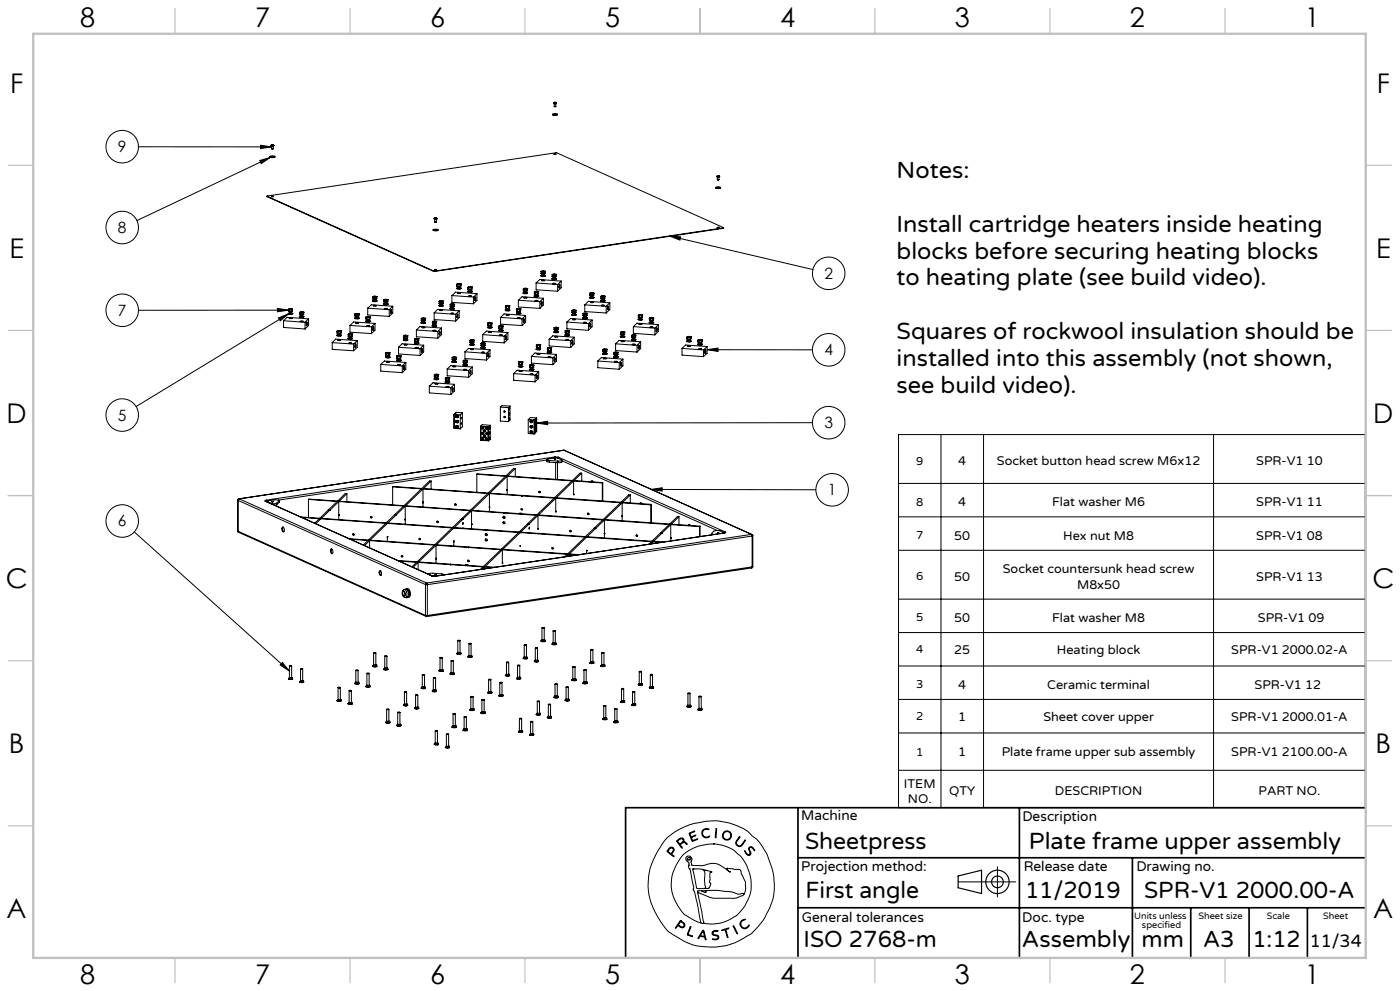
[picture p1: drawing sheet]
<svg xmlns="http://www.w3.org/2000/svg" width="420mm" height="297mm" viewBox="0 0 420 297" stroke-linecap="round" stroke-linejoin="round" font-family="sans-serif">
<defs><g id="words">
<g font-size="8.1">
<text x="24" y="8">8</text>
<text x="76.5" y="8">7</text>
<text x="129" y="8">6</text>
<text x="181.5" y="8">5</text>
<text x="234" y="8">4</text>
<text x="286.5" y="8">3</text>
<text x="339" y="8">2</text>
<text x="391.5" y="8">1</text>
<text x="3" y="27.7">F</text>
<text x="413" y="27.7">F</text>
<text x="2.8" y="77.2">E</text>
<text x="412.8" y="77.2">E</text>
<text x="2" y="126.7">D</text>
<text x="412" y="126.7">D</text>
<text x="1.7" y="176.2">C</text>
<text x="411.7" y="176.2">C</text>
<text x="2.7" y="225.7">B</text>
<text x="412.7" y="225.7">B</text>
<text x="2" y="275.2">A</text>
<text x="412" y="275.2">A</text>
<text x="24" y="295">8</text>
<text x="76.5" y="295">7</text>
<text x="129" y="295">6</text>
<text x="181.5" y="295">5</text>
<text x="234" y="295">4</text>
<text x="286.5" y="295">3</text>
<text x="339" y="295">2</text>
<text x="391.5" y="295">1</text>
</g>
<g font-size="7.1">
<text x="269" y="53.3">Notes:</text>
<text x="269" y="69.4">Install cartridge heaters inside heating</text>
<text x="269" y="77.5">blocks before securing heating blocks</text>
<text x="269" y="85.5">to heating plate (see build video).</text>
<text x="269" y="101.7">Squares of rockwool insulation should be</text>
<text x="269" y="109.7">installed into this assembly (not shown,</text>
<text x="269" y="117.8">see build video).</text>
<text x="241.5" y="254.4">Sheetpress</text>
<text x="308.7" y="254.4">Plate frame upper assembly</text>
<text x="241.6" y="269.2">First angle</text>
<text x="307.5" y="269.2">11/2019</text>
<text x="343.2" y="269.2">SPR-V1 2000.00-A</text>
<text x="241.1" y="283.7">ISO 2768-m</text>
<text x="306.6" y="283.9">Assembly</text>
<text x="342.5" y="283.9">mm</text>
<text x="360.9" y="283.8">A3</text>
<text x="375.7" y="283.9">1:12</text>
</g>
<text font-size="5.4" x="392.9" y="283.8">11/34</text>
<g font-size="4.7">
<text x="35.4" y="45.6">9</text>
<text x="35.4" y="69.8">8</text>
<text x="247.3" y="83.6">2</text>
<text x="35.4" y="94.6">7</text>
<text x="247.3" y="106.5">4</text>
<text x="35.4" y="126">5</text>
<text x="247.3" y="128.3">3</text>
<text x="248.4" y="148.4">1</text>
<text x="35.4" y="157.8">6</text>
</g>
<g font-size="4.2">
<text x="240.4" y="245.9">Machine</text>
<text x="306.7" y="246.1">Description</text>
<text x="240.4" y="261.1">Projection method:</text>
<text x="307.1" y="261">Release date</text>
<text x="340.9" y="261">Drawing no.</text>
<text x="240.5" y="276.4">General tolerances</text>
<text x="306.7" y="276.3">Doc. type</text>
</g>
<g font-size="3.8">
<text x="287.5" y="139.4">4</text>
<text x="299.1" y="139.4">Socket button head screw M6x12</text>
<text x="376.9" y="139.4">SPR-V1 10</text>
<text x="287.5" y="151.7">4</text>
<text x="315.7" y="151.7">Flat washer M6</text>
<text x="376.9" y="151.7">SPR-V1 11</text>
<text x="286.3" y="161.8">50</text>
<text x="319" y="161.8">Hex nut M8</text>
<text x="376.9" y="161.8">SPR-V1 08</text>
<text x="300.8" y="171.8">Socket countersunk head screw</text>
<text x="286.3" y="174.1">50</text>
<text x="323.1" y="176.4">M8x50</text>
<text x="376.9" y="174.1">SPR-V1 13</text>
<text x="286.3" y="186.4">50</text>
<text x="315.7" y="186.4">Flat washer M8</text>
<text x="377.4" y="186.4">SPR-V1 09</text>
<text x="286.3" y="196">25</text>
<text x="317" y="196">Heating block</text>
<text x="369.4" y="196">SPR-V1 2000.02-A</text>
<text x="287.5" y="206.5">4</text>
<text x="314.2" y="206.5">Ceramic terminal</text>
<text x="376.4" y="206.5">SPR-V1 12</text>
<text x="287.5" y="216">1</text>
<text x="313" y="216">Sheet cover upper</text>
<text x="369.4" y="216">SPR-V1 2000.01-A</text>
<text x="287.5" y="226.6">1</text>
<text x="300.5" y="226.6">Plate frame upper sub assembly</text>
<text x="369.4" y="226.6">SPR-V1 2100.00-A</text>
<text x="271.2" y="236">ITEM</text>
<text x="284.8" y="238.3">QTY</text>
<text x="316.5" y="238.3">DESCRIPTION</text>
<text x="377.6" y="238.3">PART NO.</text>
<text x="272.4" y="240.6">NO.</text>
</g>
<g font-size="3.5">
<text x="274.9" y="139.2">9</text>
<text x="274.9" y="151.6">8</text>
<text x="274.9" y="161.6">7</text>
<text x="274.9" y="173.9">6</text>
<text x="274.9" y="186.2">5</text>
<text x="274.9" y="195.8">4</text>
<text x="274.9" y="206.3">3</text>
<text x="274.9" y="215.9">2</text>
<text x="274.9" y="226.5">1</text>
</g>
<g font-size="2.8">
<text x="340.3" y="275.3">Units unless</text>
<text x="359.6" y="275.3">Sheet size</text>
<text x="380" y="275.3">Scale</text>
<text x="396.9" y="275.3">Sheet</text>
<text x="342.6" y="278.2">specified</text>
</g>
</g></defs>
<g fill="none" stroke="#000" stroke-width=".3">
<path d="M165.8 34.3a1.02 1.02 0 0 0 1.5 0M165.8 34.2h1.5a1.23 1.23 0 0 1-1.5 0zM166.1 30.9l.6 .1M166.1 30.9l.6 .2M166.3 31.9h.5M166.3 31v.9M166.3 30.7l-.2 .2M166.3 30.7h.4zM166.4 34.3h.2M166.5 30.7v.1M166.5 30.7h.2M166.5 30.7h-.2l.2 .1"/>
<path d="M166.7 30.7l.2 .2M166.7 30.7l-.2 .1M166.8 31v.9M166.9 30.9l-.2 .1M166.9 30.9l-.2 .2M41.5 44h40M77.9 48.1l3.2-.9-2.7 1.8zM78.2 43.5l3.3 .5-3.3 .5zM80.1 58.9h.1M80.1 58.8v.1M80.1 58.8l86.9-13 50 22.5M80.1 58.8l50 22.4"/>
<path d="M80.1 58.9l50 22.4M81 46.9a1.02 1.02 0 0 0 1.5 0M81 46.9v-.1a1.03 1.03 0 0 1 1.4 .2l-.7 .1zM81.1 47.2l-40 18.9M81.3 43.6l.7 .1M81.4 58.9h.7zM81.5 46.9l.5 .1zM81.5 43.7v.9h.3M81.5 58.9h.5M81.5 44.6h.1M81.5 43.4l-.2 .2M81.5 43.4h.5z"/>
<path d="M81.5 44.6l.3 .1M81.6 43.4h.1M81.6 47h.2M81.7 43.3l.2 .1M81.7 43.3l-.1 .1M81.7 43.3v.1M81.9 43.4l.3 .2M81.9 43.4h-.2M82 43.7l-.2 .9M82 44.6l-.2 .1M82.2 43.6l-.2 .1M166.2 46.2h.6z"/>
<path d="M166.3 46.3h.5M214.7 56.2a1.02 1.02 0 0 0 1.5 0M214.7 56.1l1.5 .1a1.22 1.22 0 0 1-1.5 0zM215 52.9h.9M215.2 53.8l.4 .1M215.2 53.8l.3 .1M215.2 53v.8M215.3 52.6l-.3 .3M215.3 52.6v.1M215.3 52.7h.1M215.3 56.3h.2M215.4 52.6h.2"/>
<path d="M215.4 52.6h-.1M215.4 52.6v.1M215.6 52.6v.1M215.6 52.7h-.2M215.7 52.6l.2 .3M215.7 53.8l-.1 .1M215.7 53.8l-.2 .1M215.7 53v.8M129.9 68.9a1.02 1.02 0 0 0 1.5 0M130 68.8l1-.1 .4 .2a1.3 1.3 0 0 1-1.5-.1zM130.2 65.5h.9M130.2 65.6h.9"/>
<path d="M130.2 65.5v.1M130.4 66.5l.4 .1M130.4 65.7v.8M130.5 65.3l-.3 .2M130.5 65.3h.1M130.5 65.3l.2 .1M130.6 68.9h.2M130.7 65.3v.1M130.7 65.3h.1M130.7 65.3h-.2M130.8 65.3h.1M130.8 65.3l-.1 .1"/>
<path d="M130.9 65.3l.2 .2M130.9 66.5l-.1 .1M130.9 65.7v.8M131.1 65.5v.1M200.9 70.7l3.3 .3-.2 1zM200.9 70.7l43 10.1M215.1 68.1l.7 .1zM215.2 68.2h.5M217 68.3l-86.6 12.9M217 68.3v.1M217 68.4l-86.6 12.9M217.1 68.3l-.1 .1"/>
<path d="M83.2 92.4l3.3 .6-3.3 .4zM83.5 95.3l3.1-1.3-2.5 2.2zM85.1 96.1v2l6.4 .5M85.1 96.1l6.4 .5M86.5 93.9a.87 .87 0 0 0 1.3 0M86.5 93.9l.5-.2 .8 .2-.5 .2zM86.5 93h-45M86.5 93.3l.2 .1M86.5 92.7h.2M86.5 92.7v.6M86.6 94l-45.8 27.8M86.7 93.4h.1"/>
<path d="M86.7 92.6h.9M86.7 92.7l.5 .1M86.7 92.6v.1M86.7 92.7l.2 .2M86.7 93.4h.2M86.7 93.4h.5M86.7 92.6l-.2 .1M86.7 95.4h.9zM86.8 95.5h.7M86.8 92.7h.7zM86.8 93.9h.7zM86.9 93.4h.3"/>
<path d="M86.9 92.9v.5M86.9 92.7h.6M86.9 94h.5M87.2 92.8l-.3 .1M87.2 92.8l.3 .1M87.5 92.9v.5M87.5 93.4h-.3M87.6 92.6v.1M87.6 92.7l-.4 .1M87.6 92.7l-.1 .2M87.6 93.4h-.1M87.6 93.4h-.4"/>
<path d="M87.6 92.6l.2 .1M87.6 92.6h.1M87.6 92.7h.2M87.8 92.7l-.2 .7M89.8 94.8h1.3a.92 .92 0 0 1-1.3 0zM89.8 94.8a.86 .86 0 0 0 1.4 0M89.9 94.2l.1 .1M89.9 93.7h.1M89.9 93.7v.5M90 94.3h.1M90 93.6h.9M90 93.7h.5"/>
<path d="M90 93.6v.1M90 93.7l.2 .1M90 94.3h.2M90 94.3l.5 .1M90 96.3h.9zM90 93.6l-.1 .1M90.1 96.4h.8M90.1 94.8l.7 .1zM90.2 94.3l.3 .1M90.2 93.6h.6zM90.2 93.8v.5M90.2 93.7h.6"/>
<path d="M90.2 94.9h.5M90.5 93.7l-.3 .1M90.5 93.7l.3 .1M90.8 94.3h.1M90.8 93.8v.5M90.8 94.3l-.3 .1M90.9 93.6v.1M90.9 93.7h-.4M90.9 93.7l-.1 .1M90.9 94.3l-.4 .1M90.9 93.6l.2 .1M90.9 93.7h.2"/>
<path d="M91 93.6h.1M91.1 93.7l-.2 .6M91.5 96.6v2M92 96.6l-.1 1M92.1 96.5l.1 .7-.2 .4zM92.6 95.6l-1.1 1M92.6 95.6v2l-1.1 1M92.6 95.6l-6.5-.5-1 1M101.1 99.8l.2 .1M101.1 99.3h.2M101.1 99.3v.5M101.3 99.9h.1"/>
<path d="M101.3 99.2h.9M101.3 99.3l.4 .1M101.3 99.2v.1M101.3 99.3l.1 .1M101.3 99.9l.4 .1M101.3 99.2l-.2 .1M101.4 99.9l.3 .1M101.4 99.2h.7zM101.4 99.4v.5M101.5 99.3h.5M101.7 99.4h-.3M101.7 99.4h.4"/>
<path d="M102.1 99.9h.1M102.1 99.4v.5M102.1 99.9l-.4 .1M102.2 99.2v.1M102.2 99.3l-.5 .1M102.2 99.3l-.1 .1M102.2 99.9l-.5 .1M102.2 99.2l.2 .1M102.2 99.2h.1M102.4 99.3l-.2 .6M102.4 99.3h-.2M105 97.5v2.1l6.4 .4"/>
<path d="M105 97.5l6.4 .5M106.4 95.3a.82 .82 0 0 0 1.3 0M106.4 95.2l.8-.1 .5 .2-.8 .2zM106.5 94.6l.1 .2M106.5 94.1h.1M106.5 94.1v.5M106.6 94.8h.1M106.6 94h1M106.6 94.1l.5 .1M106.6 94v.1M106.6 94.1l.2 .2M106.6 94.8h.2"/>
<path d="M106.6 94.8l.5 .1M106.6 96.8h.9zM106.6 94l-.1 .1M106.7 96.8h.8M106.8 94l.6 .1zM106.8 95.2l.6 .1zM106.8 94.8l.3 .1M106.8 94.3v.5M106.8 94.1h.6M106.8 95.4h.5M107.1 94.2l-.3 .1M107.1 94.2l.3 .1"/>
<path d="M107.4 94.8h.2M107.4 94.3v.5M107.4 94.8l-.3 .1M107.6 94h.1M107.6 94v.1M107.6 94.1l-.5 .1M107.6 94.1l-.2 .2M107.6 94.8l-.5 .1M107.6 94l.1 .1M107.6 94.1h.1M107.7 94.1l-.1 .7M109.7 96.2l.7-.2 .7 .2-.4 .2z"/>
<path d="M109.7 96.2a.86 .86 0 0 0 1.4 0M109.8 95.6l.1 .1M109.8 95l.1 .1M109.8 95v.6M109.9 95.7h.1M109.9 94.9h1M109.9 95.1h.5M109.9 94.9v.2M109.9 95.1l.2 .1M109.9 95.7h.2M109.9 95.7l.5 .1M109.9 94.9l-.1 .1"/>
<path d="M110 97.6l.9 .1-.6 .1zM110 97.8h.8M110.1 95h.6zM110.1 96.2l.6 .1zM110.1 95.7l.3 .1M110.1 95.2v.5M110.2 96.3h.5M110.3 92.4l6.5 .4M110.3 92.4v2l6.5 .4M110.4 95.1l-.3 .1M110.4 95.1l.3 .1M110.7 95h.1"/>
<path d="M110.7 95h-.6M110.7 95.7h.2M110.7 95.2v.5M110.7 95.7l-.3 .1M110.9 94.9h.1M110.9 94.9v.2M110.9 95.1h-.5M110.9 95.1l-.2 .1M110.9 95.7l-.5 .1M110.9 94.9l.1 .1M111 95l-.1 .7M111 95l-.1 .1"/>
<path d="M111.4 98v2M111.8 90.1a.87 .87 0 0 0 1.3 0M111.8 89.5l.1 .1M111.8 89h.1M111.8 89v.5M111.8 90.1l.8-.1 .5 .2a.89 .89 0 0 1-1.3-.1zM111.9 89.6h.1M111.9 88.8h1M111.9 89h.5M111.9 88.8v.2M111.9 89l.2 .1M111.9 89.6h.2"/>
<path d="M111.9 89.6l.5 .1M111.9 97.9l.2 .2-.2 1zM111.9 98v1M111.9 88.8l-.1 .2M112 91.6h.9zM112 91.7h.8M112.1 88.9h.6zM112.1 90.1h.7zM112.1 89.6l.3 .1M112.1 89.1v.5M112.1 89h.6M112.2 90.2h.5"/>
<path d="M112.4 89l-.3 .1M112.4 89l.3 .1M112.5 96.9l-1.1 1.1M112.5 96.9v2.1l-1.1 1M112.5 96.9l-6.4-.4-1.1 1M112.7 89.1v.5M112.7 89.6l-.3 .1M112.9 88.9h.1M112.9 88.8v.2M112.9 89h-.5M112.9 89l-.2 .1M112.9 89.6h-.2"/>
<path d="M112.9 89.6l-.5 .1M112.9 88.8l.2 .2M112.9 89h.2M113.1 89l-.2 .6M115.1 91h1.2a.92 .92 0 0 1-1.2 0zM115.1 91a.86 .86 0 0 0 1.3 0M115.1 90.4l.2 .2M115.1 89.9h.2M115.1 89.9v.5M115.3 90.5h.1M115.3 89.8h.9M115.3 89.9l.4 .1"/>
<path d="M115.3 89.8v.1M115.3 89.9l.1 .1M115.3 90.6h.1M115.3 90.6h.4M115.3 92.5l.9 .1zM115.3 89.8l-.2 .1M115.4 92.6h.7M115.4 91l.7 .1zM115.4 90.6h.3M115.4 89.8h.7zM115.4 90v.6M115.5 91.1h.5"/>
<path d="M115.7 90h-.3M115.7 90h.4M116 89.8v.1M116 89.8l-.5 .1M116.1 90.6h.1M116.1 90v.6M116.1 90.6h-.4M116.2 89.8v.1M116.2 89.9l-.5 .1M116.2 89.9l-.1 .1M116.2 90.6h-.5M116.2 89.8l.2 .1"/>
<path d="M116.2 89.9h.2M116.2 89.8h.1M116.4 89.9l-.2 .7M116.8 92.8v2M117.3 92.8l-.1 1M117.3 92.7l.1 .7-.2 .5zM117.8 91.8l-1 1M117.8 91.8v2l-1 1M117.8 91.8l-6.4-.5-1.1 1.1M124.9 98.9l6.4 .4M124.9 98.9v2l6.4 .4M126.3 96.7l1.3-.1a.92 .92 0 0 1-1.3 .1z"/>
<path d="M126.3 96.7a.86 .86 0 0 0 1.4 0M126.4 96l.1 .2M126.4 95.5h.1M126.4 95.5v.5M126.5 96.2h.1M126.5 95.4h1M126.5 95.5l.5 .1M126.5 95.4v.1M126.5 95.5l.2 .1M126.5 96.2h.2M126.5 96.2h.5M126.5 95.4l-.1 .1"/>
<path d="M126.6 98.1l.9 .1-.6 .1zM126.6 96.7h.8zM126.6 98.2h.8M126.7 96.2h.3M126.7 95.4l.7 .1zM126.7 95.6v.6M126.8 96.7h.4M127 95.6h-.3M127 95.6h.3M127.2 95.5h.1M127.2 95.5h-.5M127.3 96.2h.2"/>
<path d="M127.3 95.6v.6M127.3 96.2h-.3M127.5 95.4v.1M127.5 95.5l-.5 .1M127.5 95.5l-.2 .1M127.5 96.2h-.5M127.5 95.4l.1 .1M127.5 95.4h.1M127.6 95.5l-.1 .7M127.6 95.5h-.1M129.6 97.6a.93 .93 0 0 0 1.4 0M129.7 97.5l.9-.1 .4 .2-1 .2z"/>
<path d="M129.7 97l.2 .1M129.7 96.4h.2M129.7 96.4v.6M129.9 97.1h.1M129.9 96.3h.9M129.9 96.4l.4 .1M129.9 96.3v.1M129.9 96.4l.1 .2M129.9 97.1l.4 .1M129.9 99.1h.9zM129.9 96.3l-.2 .1M130 97.6h.7z"/>
<path d="M130 99.1h.7M130 96.3l.7 .1zM130 97.1l.3 .1M130 96.6v.5M130.1 97.6h.5M130.1 81.2h.3M130.1 81.3h.3M130.1 81.2v.1M130.2 93.8v2l6.5 .4M130.2 93.8l6.5 .4M130.3 96.5l-.3 .1M130.3 96.5l.3 .1"/>
<path d="M130.4 80.8h.6zM130.4 80.9h.5M130.4 81.2v.1M130.6 96.4h.1M130.6 96.4h-.6M130.6 97.1h.2M130.6 96.6v.5M130.6 97.1l-.3 .1M130.8 96.3h.1M130.8 96.3v.1M130.8 96.4l-.5 .1M130.8 96.4l-.2 .2"/>
<path d="M130.8 97.1l-.5 .1M130.8 96.3l.2 .1M131 96.4l-.2 .7M131 96.4h-.2M131.3 99.3v2M131.7 91.5l.8-.2 .5 .2-.9 .2zM131.7 91.5a.82 .82 0 0 0 1.3 0M131.7 90.9l.2 .1M131.7 90.3h.2M131.7 90.3v.6M131.8 99.3v1M131.9 91h.1"/>
<path d="M131.9 90.2h.9M131.9 90.3l.4 .1M131.9 90.2v.1M131.9 90.3l.1 .2M131.9 91l.4 .1M131.9 90.2l-.2 .1M131.9 93h.9zM131.9 99.3l.1 .5-.1 .6-.2-.5zM132 93.1h.7M132 91.5h.7zM132 91l.3 .1M132 90.2l.7 .1z"/>
<path d="M132 90.5v.5M132.1 90.3h.5M132.1 91.6h.5M132.3 90.4l-.3 .1M132.3 90.4l.3 .1M132.4 98.3l-6.4-.4-1.1 1M132.4 98.3l-1.1 1M132.4 98.3v2l-1.1 1M132.6 91h.2M132.6 90.5v.5M132.6 91l-.3 .1M132.8 90.2h.1"/>
<path d="M132.8 90.2v.1M132.8 90.3l-.5 .1M132.8 90.3l-.2 .2M132.8 91l-.5 .1M132.8 90.2l.2 .1M132.8 90.3h.2M133 90.3l-.2 .7M135 92.4a.86 .86 0 0 0 1.3 0M135 91.8l.2 .1M135 91.3h.2M135 91.3v.5M135.1 92.4l1.2 .1a.89 .89 0 0 1-1.2-.1z"/>
<path d="M135.2 91.9h.1M135.2 91.2h.9M135.2 91.3l.5 .1M135.2 91.2v.1M135.2 91.3l.2 .1M135.2 91.9h.2M135.2 91.9l.5 .1M135.2 91.2l-.2 .1M135.2 93.9h.9l-.6 .1zM135.3 94h.7M135.3 91.2h.7zM135.3 92.4l.7 .1z"/>
<path d="M135.4 91.9l.3 .1M135.4 91.4v.5M135.4 91.3h.6M135.4 92.5h.5M135.6 88.6v2l6.4 .4M135.6 88.6l6.4 .4M135.7 91.4h-.3M135.7 91.4h.3M136 91.9h.1M136 91.4v.5M136 91.9l-.3 .1M136.1 91.2h.1"/>
<path d="M136.1 91.2v.1M136.1 91.3l-.4 .1M136.1 91.3l-.1 .1M136.1 91.9l-.4 .1M136.1 91.2l.2 .1M136.3 91.3l-.2 .6M136.3 91.3h-.2M136.7 94.2v2M137 86.4a.87 .87 0 0 0 1.4 0M137.1 85.7l.1 .1M137.1 85.2h.1M137.1 85.2v.5"/>
<path d="M137.1 86.3l.7-.1 .5 .2a.89 .89 0 0 1-1.2-.1zM137.2 85.8h.1M137.2 85.1h.9M137.2 85.2l.5 .1M137.2 85.1v.1M137.2 85.2l.2 .1M137.2 85.8l.2 .1M137.2 85.8l.5 .1M137.2 94.2l.2 .1-.2 1zM137.2 94.2l-.1 1M137.2 85.1l-.1 .1M137.2 87.8h.9z"/>
<path d="M137.3 87.9h.7M137.3 86.3l.7 .1zM137.4 85.9h.3M137.4 85.1l.6 .1zM137.4 85.3v.6M137.4 85.2h.6M137.4 86.4h.5M137.7 85.3h-.3M137.7 85.3h.3M137.8 93.2l-1.1 1M137.8 93.2l-6.5-.5-1.1 1.1M137.8 93.2v2l-1.1 1"/>
<path d="M138 85.3v.6M138 85.9h-.3M138.1 85.1h.1M138.1 85.1v.1M138.1 85.2l-.4 .1M138.1 85.2l-.1 .1M138.1 85.8l-.1 .1M138.1 85.8l-.4 .1M138.1 85.1l.2 .1M138.1 85.2h.2M138.3 85.2l-.2 .6M140.3 87.3a.86 .86 0 0 0 1.4 0"/>
<path d="M140.4 86.6l.1 .2M140.4 86.1h.1M140.4 87.2h1.2a.92 .92 0 0 1-1.3 .1zM140.4 86.1v.5M140.5 86.7h.1M140.5 86h1M140.5 86.1l.5 .1M140.5 86v.1M140.5 86.1l.2 .2M140.5 86.8h.2M140.5 86.8l.5 .1M140.5 88.7l1 .1z"/>
<path d="M140.5 86l-.1 .1M140.6 88.8h.8M140.7 87.3h.7zM140.7 86.8l.3 .1M140.7 86.3v.5M140.7 86l.6 .1zM140.7 86.1h.6M140.8 87.3h.5M141 86.2l-.3 .1M141 86.2l.3 .1M141.3 86.8h.2M141.3 86.3v.5"/>
<path d="M141.3 86.8l-.3 .1M141.5 86v.1M141.5 86.1l-.5 .1M141.5 86.1l-.2 .2M141.5 86.8l-.5 .1M141.5 86l.1 .1M141.5 86.1h.1M141.5 86h.1M141.6 86.1l-.1 .7M142 89v2M142.5 89v1M142.6 89l.1 .8-.2 .3z"/>
<path d="M143.1 88l-1.1 1M143.1 88v2l-1.1 1M143.1 88l-6.4-.4-1.1 1M146.3 98.1a.92 .92 0 0 0 1.3 0M146.3 97.4l.2 .1M146.3 96.9h.2M146.3 98h1.2a.92 .92 0 0 1-1.2 0zM146.3 96.9v.5M146.4 97.5h.1M146.5 96.8h.9M146.5 96.9l.4 .1M146.5 96.8v.1"/>
<path d="M146.5 96.9l.1 .1M146.5 97.5l.1 .1M146.5 97.5l.4 .1M146.5 99.5h.9zM146.5 96.8l-.2 .1M146.5 99.6h.8M146.6 98l.7 .1zM146.6 97.6h.3M146.6 96.8l.6 .1zM146.6 97v.6M146.6 96.9h.6M146.7 98.1h.5"/>
<path d="M146.9 97h-.3M146.9 97h.3M147.2 97v.6M147.2 97.6h-.3M147.4 96.8h.1M147.4 96.8v.1M147.4 96.9l-.5 .1M147.4 96.9l-.2 .1M147.4 97.5l-.2 .1M147.4 97.5l-.5 .1M147.4 96.8l.2 .1M147.6 96.9l-.2 .6"/>
<path d="M147.6 96.9h-.2M149.6 99l1.3-.1a1.02 1.02 0 0 1-1.3 .1zM149.6 99a.93 .93 0 0 0 1.3 0M149.6 98.4l.2 .1M149.6 97.8h.2M149.6 97.8v.6M149.8 98.5h.1M149.8 97.7h.9M149.8 97.8l.4 .1M149.8 97.7v.1M149.8 97.8l.1 .1M149.8 98.5h.4"/>
<path d="M149.8 97.7l-.2 .1M149.9 99h.7zM149.9 98.5h.3M149.9 97.7l.7 .1zM149.9 97.9v.6M150 99.1h.5M150.2 95.1v2.1l6.4 .4M150.2 95.1l6.4 .5M150.2 97.9h-.3M150.2 97.9h.4M150.5 97.8h-.5M150.5 97.8h.1"/>
<path d="M150.6 97.9v.6M150.6 98.5h-.4M150.7 97.7v.1M150.7 97.8l-.5 .1M150.7 97.8l-.1 .1M150.7 98.5h-.1M150.7 98.5h-.5M150.7 97.7l.2 .1M150.7 97.7h.1M150.9 97.8l-.2 .7M150.9 97.8h-.2M151.6 92.9l1.3-.1a.92 .92 0 0 1-1.3 .1z"/>
<path d="M151.6 92.9a.86 .86 0 0 0 1.3 0M151.6 92.2l.2 .2M151.6 91.7l.2 .1M151.6 91.7v.5M151.8 92.4h.1M151.8 91.6h.9M151.8 91.8h.5M151.8 91.6v.2M151.8 91.8l.1 .1M151.8 92.4l.5 .1M151.8 91.6l-.2 .1M151.8 94.3l.9 .1-.5 .1z"/>
<path d="M151.9 92.9h.7zM151.9 94.4h.7M151.9 92.4l.4 .1M151.9 91.6l.7 .1zM151.9 91.9v.5M152 91.7h.5M152 93h.5M152.3 91.8l-.4 .1M152.3 91.8l.3 .1M152.4 99.7l-1.1 1M152.4 99.7l-6.5-.5-1.1 1.1M152.4 99.7v2l-1.1 1.1"/>
<path d="M152.6 92.4h.1M152.6 92.4l-.3 .1M152.6 91.9v.5M152.7 91.6v.2M152.7 91.8h-.4M152.7 91.8l-.1 .1M152.7 92.4l-.4 .1M152.7 91.6l.2 .1M152.8 91.6h.1M152.9 91.7l-.2 .7M152.9 91.7l-.2 .1M154.9 93.8l1-.1 .3 .1-1 .2z"/>
<path d="M154.9 93.8a.89 .89 0 0 0 1.3 0M155 93.2l.1 .1M155 92.6l.1 .1M155 92.6v.6M155.1 93.3h.1M155.1 92.5h1M155.1 92.7h.5M155.1 92.5v.2M155.1 92.7l.2 .1M155.1 93.3h.2M155.1 93.3l.5 .1M155.1 95.3h.9z"/>
<path d="M155.1 92.5l-.1 .1M155.2 95.4h.8M155.3 92.6h.6zM155.3 93.8h.6zM155.3 93.3l.3 .1M155.3 92.8v.5M155.3 93.9h.5M155.5 90v2l6.5 .4M155.5 90l6.5 .4M155.6 92.7l-.3 .1M155.6 92.7l.3 .1M155.8 92.6h.1"/>
<path d="M155.8 92.6h-.5M155.9 92.8v.5M155.9 93.3l-.3 .1M156.1 92.5h.1M156.1 92.5v.2M156.1 92.7h-.5M156.1 92.7l-.2 .1M156.1 93.3h-.2M156.1 93.3l-.5 .1M156.1 92.5l.1 .1M156.2 92.6l-.1 .7M156.2 92.6l-.1 .1"/>
<path d="M156.6 95.6v2M157 87.7l.8-.1 .5 .2-.9 .1zM157 87.7a.82 .82 0 0 0 1.3 0M157 87.1l.1 .1M157 86.6h.1M157 86.6v.5M157.1 95.6l-.1 1M157.1 87.2h.1M157.1 86.5h1M157.1 86.6h.5M157.1 86.5v.1M157.1 86.6l.2 .1"/>
<path d="M157.1 87.2h.2M157.1 87.2l.5 .1M157.1 86.5l-.1 .1M157.2 95.5l.1 .6-.2 .6-.1-.6zM157.2 89.1l.8 .1-.6 .1zM157.2 89.3h.8M157.3 87.7l.6 .1zM157.3 87.2l.3 .1M157.3 86.5h.6zM157.3 86.7v.5M157.3 86.6h.6M157.4 87.8h.4"/>
<path d="M157.6 86.6l-.3 .1M157.6 86.6l.3 .1M157.7 94.5l-6.5-.4-1 1M157.7 94.5l-1.1 1.1M157.7 94.5v2.1l-1.1 1M157.9 87.2h.2M157.9 87.2l-.3 .1M157.9 86.7v.5M158.1 86.5h.1M158.1 86.5v.1M158.1 86.6h-.5M158.1 86.6l-.2 .1"/>
<path d="M158.1 87.2l-.5 .1M158.1 86.5l.1 .1M158.2 86.6l-.1 .6M158.2 86.6h-.1M160.3 88.6a.86 .86 0 0 0 1.3 0M160.3 88l.1 .2M160.3 87.5h.1M160.3 88.6h1.3l-1 .2zM160.3 87.5v.5M160.4 88.2h.1M160.4 87.4h1M160.4 87.5l.5 .1"/>
<path d="M160.4 87.4v.1M160.4 87.5l.2 .1M160.4 88.2h.2M160.4 88.2h.5M160.4 87.4l-.1 .1M160.5 90.1h.9l-.6 .2zM160.5 90.2h.8M160.6 87.4l.7 .1zM160.6 88.6l.7 .1zM160.6 88.2h.3M160.6 87.6v.6M160.7 87.5h.5"/>
<path d="M160.7 88.7h.5M160.8 84.8v2.1l6.5 .4M160.8 84.8l6.5 .5M160.9 87.6h-.3M160.9 87.6h.4M161.3 88.2h.1M161.3 87.6v.6M161.3 88.2h-.4M161.4 87.4h.1M161.4 87.4v.1M161.4 87.5l-.5 .1M161.4 87.5l-.1 .1"/>
<path d="M161.4 88.2h-.5M161.4 87.4l.1 .1M161.5 87.5l-.1 .7M161.5 87.5h-.1M162 90.4v2M162.3 82.6a.86 .86 0 0 0 1.3 0M162.3 81.9l.2 .2M162.3 81.4h.2M162.3 82.5h1.2a.92 .92 0 0 1-1.2 .1zM162.3 81.4v.5M162.5 82.1h.1M162.5 90.4l-.1 1"/>
<path d="M162.5 81.3h.9M162.5 81.4l.4 .1M162.5 81.3v.1M162.5 81.4l.1 .2M162.5 82.1h.4M162.5 84l.9 .1zM162.5 90.3l.1 .7-.1 .5zM162.5 81.3l-.2 .1M162.6 84.1h.7M162.6 81.4l.7-.1zM162.6 82.5l.7 .1zM162.6 82.1h.3"/>
<path d="M162.6 81.6v.5M162.7 81.4h.5M162.7 82.7h.5M162.9 81.5l-.3 .1M162.9 81.5l.4 .1M163 89.4l-1 1M163 89.4v2l-1 1M163 89.4l-6.4-.5-1.1 1.1M163.3 81.6v.5M163.3 82.1h-.4M163.4 81.3h.1M163.4 81.3v.1"/>
<path d="M163.4 81.4l-.5 .1M163.4 81.4l-.1 .2M163.4 82.1h-.1M163.4 82.1h-.5M163.4 81.3l.2 .1M163.4 81.4h.2M163.6 81.4l-.2 .7M165.6 83.5l1.3-.1a.92 .92 0 0 1-1.3 .1zM165.6 83.5a.86 .86 0 0 0 1.3 0M165.6 82.9l.2 .1M165.6 82.3l.2 .1M165.6 82.3v.6"/>
<path d="M165.8 83h.1M165.8 82.2h.9M165.8 82.4h.5M165.8 82.2v.2M165.8 82.4l.1 .1M165.8 83l.5 .1M165.8 84.9l.9 .1zM165.8 82.2l-.2 .1M165.9 85.1h.8M165.9 83l.4 .1M165.9 82.3h.7zM165.9 83.5h.7z"/>
<path d="M165.9 82.5v.5M166 82.3h.5M166 83.6h.5M166.2 99.4h1.3a.98 .98 0 0 1-1.3 0zM166.2 99.4a.89 .89 0 0 0 1.3 0M166.2 98.8l.2 .1M166.2 98.2l.2 .1M166.2 98.2v.6M166.3 82.4l-.4 .1M166.3 82.4l.3 .1M166.4 98.9h.1M166.4 98.1h.9"/>
<path d="M166.4 98.3l.5 .1M166.4 98.1v.2M166.4 98.3l.1 .1M166.4 98.9l.1 .1M166.4 98.9l.5 .1M166.4 98.1l-.2 .1M166.5 98.2h.7zM166.5 99.4l.7 .1zM166.5 99h.4M166.5 98.4v.6M166.6 83h.1M166.6 98.2h.5"/>
<path d="M166.6 82.5v.5M166.6 83l-.3 .1M166.6 99.5h.5M166.7 82.2v.2M166.7 82.4h-.4M166.7 82.4l-.1 .1M166.7 83l-.4 .1M166.7 82.2l.2 .1M166.8 82.2h.1M166.9 98.4h-.4M166.9 98.4h.2M166.9 82.3l-.2 .7"/>
<path d="M166.9 82.3l-.2 .1M167.1 98.4v.6M167.1 99h-.2M167.3 85.3v2M167.3 98.1h.1M167.3 98.1v.2M167.3 98.3l-.4 .1M167.3 98.3l-.2 .1M167.3 98.9l-.2 .1M167.3 98.9l-.4 .1M167.3 98.1l.2 .1M167.5 98.2l-.2 .7"/>
<path d="M167.5 98.2l-.2 .1M167.8 85.2l.2 .1-.2 1zM167.8 85.3l-.1 1M168.3 84.2v2.1l-1 1M168.3 84.2l-1 1.1M168.3 84.2l-6.4-.4-1.1 1M169.5 99.7l.2 .1M169.5 99.2h.2M169.5 99.2v.5M169.7 99.8h.1M169.7 99.1h.9M169.7 99.2l.5 .1"/>
<path d="M169.7 99.1v.1M169.7 99.2l.2 .1M169.7 99.8l.2 .1M169.7 99.8l.5 .1M169.7 99.1l-.2 .1M169.8 99.1l.7 .1zM169.9 99.9h.3M169.9 99.3v.6M169.9 99.2h.6M170.1 96.5l6.4 .5M170.1 96.5v2l6.4 .5M170.2 99.3h-.3"/>
<path d="M170.2 99.3h.3M170.5 99.3v.6M170.5 99.9h-.3M170.6 99.1h.1M170.6 99.1v.1M170.6 99.2l-.4 .1M170.6 99.2l-.1 .1M170.6 99.8l-.1 .1M170.6 99.8l-.4 .1M170.6 99.1l.2 .1M170.8 99.2l-.2 .6M170.8 99.2h-.2"/>
<path d="M171.5 94.3a.92 .92 0 0 0 1.4 0M171.5 94.3l1.3-.1a.92 .92 0 0 1-1.3 .1zM171.6 93.7l.1 .1M171.6 93.1h.1M171.6 93.1v.6M171.7 93.8h.1M171.7 93h.9M171.7 93.1l.5 .1M171.7 93v.1M171.7 93.1l.2 .1M171.7 93.8h.2M171.7 93.8h.5"/>
<path d="M171.7 95.7h.9zM171.7 93l-.1 .1M171.8 95.8h.7M171.8 93.1h.7zM171.8 94.3h.7zM171.9 93.8h.3M171.9 93.2v.6M171.9 93.1h.6M171.9 94.3h.5M172.2 93.2h-.3M172.2 93.2h.3M172.5 93.2v.6"/>
<path d="M172.5 93.8h-.3M172.6 93h.1M172.6 93v.1M172.6 93.1l-.4 .1M172.6 93.1l-.1 .1M172.6 93.8h-.1M172.6 93.8h-.4M172.6 93l.2 .1M172.8 93.1l-.2 .7M172.8 93.1h-.2M174.8 95.2a.93 .93 0 0 0 1.4 0M174.8 95.2l1.3-.1a1.02 1.02 0 0 1-1.3 .1z"/>
<path d="M174.9 94.6l.1 .1M174.9 94h.1M174.9 94v.6M175 94.7h.1M175 93.9h1M175 94l.5 .1M175 93.9v.1M175 94l.2 .2M175 94.7h.2M175 94.7l.5 .1M175 96.7h1zM175 93.9l-.1 .1"/>
<path d="M175.2 96.8h.7M175.2 94.7l.3 .1M175.2 93.9l.7 .1zM175.2 95.2h.7zM175.2 94.2v.5M175.2 94h.6M175.3 95.3h.5M175.4 91.4v2l6.5 .4M175.4 91.4l6.5 .4M175.5 94.1l-.3 .1M175.5 94.1l.3 .1M175.8 94.7l-.3 .1"/>
<path d="M175.8 94.2v.5M176 93.9v.1M176 94l-.5 .1M176 94l-.2 .2M176 94.7h-.2M176 94.7l-.5 .1M176 93.9l.1 .1M176 93.9h.1M176.1 94l-.1 .7M176.1 94h-.1M176.5 97v2M176.8 89.1a.86 .86 0 0 0 1.4 0"/>
<path d="M176.8 89.1l1.3-.1a.92 .92 0 0 1-1.3 .1zM176.9 88.5l.2 .1M176.9 87.9l.2 .1M176.9 87.9v.6M177 96.9v1M177.1 88.6h.1M177.1 87.8h.9M177.1 88h.4M177.1 87.8v.2M177.1 88l.1 .1M177.1 88.6l.4 .1M177.1 96.9l.1 .4-.2 .7z"/>
<path d="M177.1 90.6h.9zM177.1 87.8l-.2 .1M177.2 89.1h.7zM177.2 90.7h.7M177.2 88.6l.3 .1M177.2 87.9h.7zM177.2 88.1v.5M177.2 87.9h.6M177.3 89.2h.5M177.5 88l-.3 .1M177.5 88l.3 .1M177.6 95.9l-1.1 1.1"/>
<path d="M177.6 95.9l-6.4-.4-1.1 1M177.6 95.9v2l-1.1 1.1M177.8 88.6h.2M177.8 88.6l-.3 .1M177.8 88.1v.5M178 87.8v.2M178 88h-.5M178 88l-.2 .1M178 88.6l-.5 .1M178 87.8l.2 .1M178 87.8h.1M178.2 87.9l-.2 .7"/>
<path d="M178.2 87.9l-.2 .1M180.2 90.1a.89 .89 0 0 0 1.3 0M180.2 90l1-.1 .3 .2-1 .1zM180.2 89.4l.2 .1M180.2 88.9h.2M180.2 88.9v.5M180.4 89.5h.1M180.4 88.8h.9M180.4 88.9l.4 .1M180.4 88.8v.1M180.4 88.9l.2 .1M180.4 89.5l.2 .1"/>
<path d="M180.4 89.5l.4 .1M180.4 91.5h.9zM180.4 88.8l-.2 .1M180.5 90.1l.7-.1zM180.5 91.6h.7M180.5 88.8h.7zM180.6 89.6h.2M180.6 89v.6M180.6 88.9h.5M180.6 90.1h.5M180.8 89h-.2M180.8 89h.4"/>
<path d="M181.2 89v.6M181.2 89.6h-.4M181.3 88.8h.1M181.3 88.8v.1M181.3 88.9l-.5 .1M181.3 88.9l-.1 .1M181.3 89.5l-.1 .1M181.3 89.5l-.5 .1M181.3 88.8l.2 .1M181.5 88.9l-.2 .6M181.5 88.9h-.2M181.9 91.8v2"/>
<path d="M182.4 91.8l-.1 1M182.4 91.7l.2 .6-.2 .6-.2-.6zM183 90.8l-6.5-.5-1.1 1.1M183 90.8l-1.1 1M183 90.8v2l-1.1 1M186.2 99.6l.1 .1M186.2 99.6v.6M186.3 99.5h1M186.3 99.7h.5M186.3 99.5v.2M186.3 99.7l.1 .1M186.3 99.5l-.1 .1"/>
<path d="M186.4 99.6h.7zM186.4 99.8v.5M186.5 99.6h.5M186.8 99.7l-.4 .1M186.8 99.7l.3 .1M187.1 99.8v.5M187.3 99.5h.1M187.3 99.5v.2M187.3 99.7h-.5M187.3 99.7l-.2 .1M187.3 99.5l.1 .1M187.4 99.6l-.1 .7"/>
<path d="M187.4 99.6l-.1 .1M190 97.9l6.5 .5M190 97.9v2l6.5 .5M191.5 95.6l.9-.1 .4 .2-.8 .1zM191.5 95.7a.89 .89 0 0 0 1.3 0M191.5 95l.1 .1M191.5 94.5h.1M191.5 94.5v.5M191.6 95.1h.1M191.6 94.4h1M191.6 94.5l.5 .1M191.6 94.4v.1"/>
<path d="M191.6 94.5l.2 .1M191.6 95.1l.2 .1M191.6 95.1l.5 .1M191.6 94.4l-.1 .1M191.7 97.1l.9 .1zM191.7 97.2h.8M191.8 94.4h.6zM191.8 95.6l.6 .1zM191.8 95.2h.3M191.8 94.6v.6M191.9 95.7h.5M192.1 94.6h-.3"/>
<path d="M192.1 94.6h.3M192.4 94.4v.1M192.4 94.4l-.6 .1M192.4 95.2h-.3M192.4 94.6v.6M192.6 94.4h.1M192.6 94.4v.1M192.6 94.5l-.5 .1M192.6 94.5l-.2 .1M192.6 95.1l-.2 .1M192.6 95.1l-.5 .1M192.6 94.4l.1 .1"/>
<path d="M192.7 94.5l-.1 .6M192.7 94.5h-.1M194.8 96.6a.93 .93 0 0 0 1.3 0M194.8 96l.2 .1M194.8 95.4h.2M194.8 96.5h1.2a.92 .92 0 0 1-1.2 .1zM194.8 95.4v.6M194.9 96.1h.1M195 95.3h.9M195 95.4l.4 .1M195 95.3v.1M195 95.4l.1 .1"/>
<path d="M195 96.1h.1M195 96.1h.4M195 98l.9 .1zM195 95.3l-.2 .1M195.1 98.1h.7M195.1 95.4h.7zM195.1 96.6h.7zM195.1 96.1h.3M195.1 95.5v.6M195.2 95.4h.5M195.2 96.7h.5M195.4 95.5h-.3"/>
<path d="M195.4 95.5h.4M195.8 95.5v.6M195.8 96.1h-.4M195.9 95.3h.1M195.9 95.3v.1M195.9 95.4l-.5 .1M195.9 95.4l-.1 .1M195.9 96.1h-.1M195.9 96.1h-.5M195.9 95.3l.2 .1M196.1 95.4l-.2 .7M196.1 95.4h-.2"/>
<path d="M196.5 98.4v2M197 98.3l-.1 1M197 98.2l.1 .8-.2 .4zM197.5 97.3l-1 1.1M197.5 97.3l-6.4-.4-1.1 1M197.5 97.3v2l-1 1.1M99.7 102.7v2l6.4 .4M99.7 102.7l6.4 .4M101.1 100.4a.86 .86 0 0 0 1.3 0M101.1 100.4h1.2a.92 .92 0 0 1-1.2 0zM101.3 101.9h.9l-.3 .2zM101.4 100.4l.7 .1z"/>
<path d="M101.4 102h.7M101.5 100.5h.5M104.4 101.4a.93 .93 0 0 0 1.3 0M104.4 101.3l1-.1 .3 .2-1 .1zM104.5 100.7l.1 .2M104.5 100.2h.1M104.5 100.2v.5M104.6 100.9h.1M104.6 100.1h1M104.6 100.2l.5 .1M104.6 100.1v.1M104.6 100.2l.2 .1"/>
<path d="M104.6 100.9h.2M104.6 100.9h.5M104.6 102.8l.9 .1zM104.6 100.1l-.1 .1M104.7 102.9h.7M104.7 100.1l.7 .1zM104.8 100.9h.3M104.8 100.2h.5M104.8 101.3l.6 .1zM104.8 100.3v.6M104.8 101.4h.5M105.1 100.3h-.3"/>
<path d="M105.1 100.3h.3M105.4 100.9h.2M105.4 100.3v.6M105.4 100.9h-.3M105.6 100.1h.1M105.6 100.1v.1M105.6 100.2l-.5 .1M105.6 100.2l-.2 .1M105.6 100.9h-.5M105.6 100.1l.1 .1M105.7 100.2l-.1 .7M105.7 100.2h-.1"/>
<path d="M106.1 103.1v2M106.6 103.1l-.1 1M106.6 103l.2 .6-.2 .6-.1-.6zM107.2 102.1l-6.5-.5-1 1.1M107.2 102.1l-1.1 1M107.2 102.1v2l-1.1 1M114.2 109.2l6.5 .5M114.2 109.2v2l6.5 .5M115.7 106.9h1.3a.98 .98 0 0 1-1.3 0zM115.7 107a.89 .89 0 0 0 1.3 0M115.7 106.4l.2 .1M115.7 105.8h.2"/>
<path d="M115.7 105.8v.6M115.9 106.5h.1M115.9 105.7h.9M115.9 105.8l.4 .1M115.9 105.7v.1M115.9 105.8l.1 .1M115.9 106.5h.4M115.9 105.7l-.2 .1M115.9 108.4l.9 .1zM116 108.5h.7M116 105.7l.7 .1zM116 107h.7z"/>
<path d="M116 106.5h.3M116 105.9v.6M116.1 105.8h.5M116.1 107.1h.5M116.3 105.9h-.3M116.3 105.9h.3M116.6 106.5h-.3M116.6 105.9v.6M116.8 105.7h.1M116.8 105.7v.1M116.8 105.8l-.5 .1M116.8 105.8l-.2 .1"/>
<path d="M116.8 106.5h-.2M116.8 106.5h-.5M116.8 105.7l.1 .1M116.9 105.8l-.1 .7M116.9 105.8h-.1M119 107.9a.94 .94 0 0 0 1.3 0M119 107.3l.2 .1M119 106.7h.2M119 106.7v.6M119.1 107.8l.8-.1 .4 .2a.93 .93 0 0 1-1.2-.1zM119.2 107.4h.1M119.2 106.6h.9"/>
<path d="M119.2 106.7l.5 .1M119.2 106.6v.1M119.2 106.7l.1 .2M119.2 107.4l.5 .1M119.2 106.6l-.2 .1M119.2 109.4h.9zM119.3 109.5h.7M119.3 106.7h.7zM119.3 107.9h.7zM119.3 107.4l.4 .1M119.3 106.9v.5M119.4 108h.5"/>
<path d="M119.6 104.1v2l6.4 .4M119.6 104.1l6.4 .4M119.7 106.8l-.4 .1M119.7 106.8l.3 .1M119.9 106.7h-.5M119.9 106.7h.1M120 106.9v.5M120 107.4l-.3 .1M120.1 106.6h.1M120.1 106.6v.1M120.1 106.7l-.4 .1M120.1 106.7l-.1 .2"/>
<path d="M120.1 107.4h-.1M120.1 107.4l-.4 .1M120.1 106.6l.2 .1M120.3 106.7l-.2 .7M120.3 106.7h-.2M120.7 109.7v2M121 101.8a.92 .92 0 0 0 1.3 0M121 101.8l1.3-.1a.92 .92 0 0 1-1.3 .1zM121 101.2l.2 .1M121 100.6l.2 .1M121 100.6v.6M121.2 101.3h.1"/>
<path d="M121.2 109.6l.2 .7-.3 .4zM121.2 109.6l-.1 1M121.2 100.5h.9M121.2 100.7h.5M121.2 100.5v.2M121.2 100.7l.2 .1M121.2 101.3h.2M121.2 101.3l.5 .1M121.2 103.3h.9zM121.2 100.5l-.2 .1M121.3 103.4h.7M121.3 101.8h.7z"/>
<path d="M121.4 101.3l.3 .1M121.4 100.6h.6zM121.4 100.8v.5M121.4 101.9h.5M121.7 100.7l-.3 .1M121.7 100.7l.3 .1M121.7 108.6l-1 1.1M121.7 108.6l-6.4-.4-1.1 1M121.7 108.6v2l-1 1.1M121.9 100.6h.1M121.9 100.6h-.5M122 101.3h.1"/>
<path d="M122 100.8v.5M122 101.3l-.3 .1M122.1 100.5h.1M122.1 100.5v.2M122.1 100.7h-.4M122.1 100.7l-.1 .1M122.1 101.3l-.4 .1M122.1 100.5l.2 .1M122.3 100.6l-.2 .7M122.3 100.6l-.2 .1M124.3 102.8a.93 .93 0 0 0 1.4 0M124.4 102.1l.1 .1"/>
<path d="M124.4 101.6h.1M124.4 102.7h1.2a.84 .84 0 0 1-1.2 0zM124.4 101.6v.5M124.5 102.2h.1M124.5 101.5h.9M124.5 101.6l.5 .1M124.5 101.5v.1M124.5 101.6l.2 .1M124.5 102.2l.2 .1M124.5 102.2l.5 .1M124.5 104.2h.9zM124.5 101.5l-.1 .1"/>
<path d="M124.6 104.3h.8M124.7 102.3h.3M124.7 101.5l.6 .1zM124.7 101.7v.6M124.7 102.7l.6 .1zM124.7 102.8h.5M125 101.7h-.3M125 101.7h.3M125.2 101.5l-.5 .1M125.2 101.5l.1 .1M125.3 101.7v.6M125.3 102.3h-.3"/>
<path d="M125.4 101.5v.1M125.4 101.6l-.4 .1M125.4 101.6l-.1 .1M125.4 102.2l-.1 .1M125.4 102.2l-.4 .1M125.4 101.5l.2 .1M125.5 101.5h.1M125.6 101.6l-.2 .6M125.6 101.6h-.2M126 104.5v2M126.5 104.5l-.1 1M126.5 104.4l.2 .4-.2 .8z"/>
<path d="M127.1 103.5l-1.1 1M127.1 103.5l-6.4-.5-1.1 1.1M127.1 103.5v2l-1.1 1M128.8 115.7l6.5 .5M128.8 115.7v2.1l6.5 .4M130.2 113.5l1.3-.1a.92 .92 0 0 1-1.3 .1zM130.2 113.5a.86 .86 0 0 0 1.4 0M130.3 112.9l.2 .1M130.3 112.4h.2M130.3 112.4v.5M130.4 113h.1M130.5 112.2h.9"/>
<path d="M130.5 112.4h.4M130.5 112.2v.2M130.5 112.4l.1 .1M130.5 113h.1M130.5 113l.4 .1M130.5 115h.9zM130.5 112.2l-.2 .2M130.5 115.1h.8M130.6 113.5h.7zM130.6 113l.3 .1M130.6 112.3h.6zM130.6 112.5v.5"/>
<path d="M130.7 113.6h.5M130.9 112.4l-.3 .1M130.9 112.4l.3 .1M131.2 112.3v.1M131.2 112.3l-.6 .1M131.2 112.5v.5M131.2 113l-.3 .1M131.4 112.2v.2M131.4 112.4h-.5M131.4 112.4l-.2 .1M131.4 113h-.2M131.4 113l-.5 .1"/>
<path d="M131.4 112.2l.2 .2M131.4 112.4h.2M131.4 112.2h.1M131.6 112.4l-.2 .6M133.6 114.4h1.2a.92 .92 0 0 1-1.2 0zM133.6 114.4a.86 .86 0 0 0 1.3 0M133.6 113.8l.2 .1M133.6 113.3h.2M133.6 113.3v.5M133.8 113.9h.1M133.8 113.1h.9M133.8 113.3h.4"/>
<path d="M133.8 113.1v.2M133.8 113.3l.1 .1M133.8 113.9l.4 .1M133.8 115.9h.9zM133.8 113.1l-.2 .2M133.9 116h.7M133.9 113.9l.3 .1M133.9 113.2h.7zM133.9 114.4l.7 .1zM133.9 113.4v.5M133.9 113.3h.6M134 114.5h.5"/>
<path d="M134.2 110.6l6.4 .5M134.2 110.6v2l6.4 .5M134.2 113.3l-.3 .1M134.2 113.3l.3 .1M134.5 113.4v.5M134.5 113.9l-.3 .1M134.7 113.1v.2M134.7 113.3h-.5M134.7 113.3l-.2 .1M134.7 113.9h-.2M134.7 113.9l-.5 .1M134.7 113.1l.2 .2"/>
<path d="M134.7 113.3h.2M134.7 113.2h.1M134.9 113.3l-.2 .6M135.3 116.2v2M135.6 108.4a.93 .93 0 0 0 1.3 0M135.6 108.3l.9-.1 .4 .2-.7 .1zM135.6 107.7l.2 .1M135.6 107.2h.2M135.6 107.2v.5M135.7 116.2a.74 .74 0 0 1 0 1.1zM135.7 116.2v1M135.8 107.8h.1"/>
<path d="M135.8 107.1h.9M135.8 107.2l.4 .1M135.8 107.1v.1M135.8 107.2l.1 .1M135.8 107.8l.1 .1M135.8 107.8l.4 .1M135.8 107.1l-.2 .1M135.8 109.8l.6-.1 .3 .2zM135.9 109.9h.7M135.9 107.9h.3M135.9 107.3v.6M136 107.1h.6z"/>
<path d="M136 108.3l.6 .1zM136 108.4h.5M136.2 107.3h-.3M136.2 107.3h.4M136.3 115.2v2l-1 1M136.3 115.2l-1 1M136.3 115.2l-6.4-.5-1.1 1M136.5 107.1l-.5 .1M136.5 107.1v.1M136.6 107.3v.6M136.6 107.9h-.4M136.7 107.1h.1"/>
<path d="M136.7 107.1v.1M136.7 107.2l-.5 .1M136.7 107.2l-.1 .1M136.7 107.8l-.1 .1M136.7 107.8l-.5 .1M136.7 107.1l.2 .1M136.9 107.2l-.2 .6M136.9 107.2h-.2M138.9 109.3l.8-.2 .5 .2-.9 .2zM138.9 109.3a.83 .83 0 0 0 1.3 0M139 108.7l.1 .1M139 108.1h.1"/>
<path d="M139 108.1v.6M139.1 108.8h.1M139.1 108h1M139.1 108.1l.5 .1M139.1 108v.1M139.1 108.1l.2 .2M139.1 108.8h.2M139.1 108.8h.5M139.1 110.8h.9zM139.1 108l-.1 .1M139.2 110.8h.7M139.2 108.1h.7z"/>
<path d="M139.2 109.3h.7zM139.3 108.8h.3M139.3 108.3v.5M139.3 108.1h.5M139.3 109.4h.5M139.5 105.4v2.1l6.4 .4M139.5 105.4l6.4 .5M139.6 108.2l-.3 .1M139.6 108.2l.3 .1M139.9 108.3v.5M139.9 108.8h-.3M140.1 108h.1"/>
<path d="M140.1 108v.1M140.1 108.1l-.5 .1M140.1 108.1l-.2 .2M140.1 108.8h-.2M140.1 108.8h-.5M140.1 108l.1 .1M140.1 108.1h.1M140.2 108.1l-.1 .7M140.6 111.1v2M140.9 103.1h1.3a.98 .98 0 0 1-1.3 0zM140.9 103.2a.89 .89 0 0 0 1.3 0M141 102.6l.1 .1"/>
<path d="M141 102l.1 .1M141 102v.6M141.1 111l-.1 1M141.1 102.7h.1M141.1 101.9h1M141.1 102.1h.5M141.1 101.9v.2M141.1 102.1l.2 .1M141.1 102.7h.2M141.1 102.7l.5 .1M141.1 101.9l-.1 .1M141.1 104.7h1z"/>
<path d="M141.1 111l.2 .5-.2 .6zM141.2 104.8h.8M141.3 101.9l.6 .1zM141.3 103.2h.6zM141.3 102.7l.3 .1M141.3 102.2v.5M141.4 103.3h.5M141.6 102.1l-.3 .1M141.6 102.1l.3 .1M141.7 110v2l-1.1 1.1M141.7 110l-1.1 1.1M141.7 110l-6.5-.4-1 1"/>
<path d="M141.9 102h.1M141.9 102h-.6M141.9 102.2v.5M141.9 102.7l-.3 .1M142.1 101.9h.1M142.1 101.9v.2M142.1 102.1h-.5M142.1 102.1l-.2 .1M142.1 102.7h-.2M142.1 102.7l-.5 .1M142.1 101.9l.1 .1M142.2 102l-.1 .7"/>
<path d="M142.2 102l-.1 .1M144.3 104.1a.94 .94 0 0 0 1.3 0M144.3 103.5l.1 .1M144.3 102.9l.1 .1M144.3 104.1l.9-.1 .4 .1-.8 .2zM144.3 102.9v.6M144.4 103.6h.1M144.4 102.8h1M144.4 103h.5M144.4 102.8v.2M144.4 103l.2 .1M144.4 103.6h.2"/>
<path d="M144.4 103.6l.5 .1M144.4 102.8l-.1 .1M144.5 105.6h.9zM144.5 105.7h.8M144.6 102.9h.6zM144.6 104.1h.7zM144.6 103.6l.3 .1M144.6 103.1v.5M144.7 104.2h.5M144.8 100.3v2l6.5 .5M144.8 100.3l6.5 .4M144.9 103l-.3 .1"/>
<path d="M144.9 103l.3 .1M145.2 102.9h-.6M145.2 102.9h.1M145.2 103.1v.5M145.2 103.6l-.3 .1M145.4 102.8h.1M145.4 102.8v.2M145.4 103h-.5M145.4 103l-.2 .1M145.4 103.6h-.2M145.4 103.6l-.5 .1M145.4 102.8l.2 .1"/>
<path d="M145.6 102.9l-.2 .7M145.6 102.9l-.2 .1M145.9 105.9v2M146.4 105.9l.2 .6-.2 .5zM146.4 105.9v1M147 104.8l-1.1 1.1M147 104.8v2.1l-1.1 1M147 104.8l-6.4-.4-1.1 1M149.8 100.5l.9-.1zM149.9 100.5h.7M151.3 100.7v2.1M151.8 100.7l-.1 1"/>
<path d="M151.8 100.6l.2 .5-.3 .7zM154.1 112v2l6.4 .4M154.1 112l6.4 .4M155.5 109.7a.86 .86 0 0 0 1.3 0M155.5 109.1l.2 .1M155.5 108.6h.2M155.5 109.7h1.3a.92 .92 0 0 1-1.3 0zM155.5 108.6v.5M155.7 109.2h.1M155.7 108.4h.9M155.7 108.6l.5 .1M155.7 108.4v.2"/>
<path d="M155.7 108.6l.2 .1M155.7 109.2l.2 .1M155.7 109.2l.5 .1M155.7 111.2h.9zM155.7 108.4l-.2 .2M155.8 111.3h.8M155.8 109.7h.7zM155.9 109.3h.3M155.9 108.7v.6M155.9 108.5h.6zM155.9 108.6h.6M155.9 109.8h.5"/>
<path d="M156.2 108.7h-.3M156.2 108.7h.3M156.5 108.7v.6M156.5 109.3h-.3M156.6 108.4v.2M156.6 108.6l-.4 .1M156.6 108.6l-.1 .1M156.6 109.2l-.1 .1M156.6 109.2l-.4 .1M156.6 108.4l.2 .2M156.6 108.6h.2M156.7 108.4h.1"/>
<path d="M156.8 108.6l-.2 .6M158.8 110.7a.86 .86 0 0 0 1.4 0M158.8 110.7l1.3-.1a.92 .92 0 0 1-1.3 .1zM158.9 110l.1 .1M158.9 109.5h.1M158.9 109.5v.5M159 110.1h.1M159 109.4h.9M159 109.5l.5 .1M159 109.4v.1M159 109.5l.2 .1M159 110.1l.2 .1"/>
<path d="M159 110.1l.5 .1M159 109.4l-.1 .1M159.1 112.1l.8 .1zM159.1 110.7h.7zM159.1 112.2h.8M159.2 110.2h.3M159.2 109.4l.6 .1zM159.2 109.6v.6M159.2 110.7h.5M159.4 106.8l6.4 .5M159.4 106.8v2l6.4 .5M159.5 109.6h-.3"/>
<path d="M159.5 109.6h.3M159.7 109.4l.1 .1M159.7 109.4l-.5 .1M159.8 109.6v.6M159.8 110.2h-.3M159.9 109.4v.1M159.9 109.5l-.4 .1M159.9 109.5l-.1 .1M159.9 110.1l-.1 .1M159.9 110.1l-.4 .1M159.9 109.4l.2 .1M159.9 109.5h.2"/>
<path d="M160 109.4h.1M160.1 109.5l-.2 .6M160.5 112.4v2M160.8 104.6a.93 .93 0 0 0 1.4 0M160.9 104.5l.9-.1 .4 .2-.8 .2zM160.9 104l.1 .1M160.9 103.4h.1M160.9 103.4v.6M161 112.4a.74 .74 0 0 1 0 1.1zM161 112.4l-.1 1M161 104.1h.1M161 103.3h1"/>
<path d="M161 103.4l.5 .1M161 103.3v.1M161 103.4l.2 .1M161 104.1h.2M161 104.1h.5M161 103.3l-.1 .1M161.1 106l.5-.1 .4 .2zM161.1 104.6h.8zM161.1 106.1h.8M161.2 104.1h.3M161.2 103.4h.7zM161.2 103.5v.6"/>
<path d="M161.3 104.7h.4M161.5 103.5h-.3M161.5 103.5h.3M161.6 111.4v2l-1.1 1M161.6 111.4l-6.4-.5-1.1 1.1M161.6 111.4l-1.1 1M161.7 103.4h-.5M161.7 103.4h.1M161.8 103.5v.6M161.8 104.1h-.3M162 103.3h.1M162 103.3v.1"/>
<path d="M162 103.4l-.5 .1M162 103.4l-.2 .1M162 104.1h-.2M162 104.1h-.5M162 103.3l.1 .1M162.1 103.4l-.1 .7M162.1 103.4h-.1M164.2 105.5l.8-.2 .5 .2-.9 .2zM164.2 105.5a.83 .83 0 0 0 1.3 0M164.2 104.9l.2 .1M164.2 104.3h.2M164.2 104.3v.6"/>
<path d="M164.4 105h.1M164.4 104.2h.9M164.4 104.3l.4 .1M164.4 104.2v.1M164.4 104.3l.1 .2M164.4 105l.4 .1M164.4 107h.9zM164.4 104.2l-.2 .1M164.5 107.1h.7M164.5 105.5h.7zM164.5 105l.3 .1M164.5 104.2l.7 .1z"/>
<path d="M164.5 104.5v.5M164.6 104.3h.5M164.6 105.6h.5M164.7 101.7l6.5 .4M164.7 101.7v2l6.5 .4M164.8 104.4l-.3 .1M164.8 104.4l.3 .1M165.1 104.5v.5M165.1 105l-.3 .1M165.3 104.2h.1M165.3 104.2v.1M165.3 104.3l-.5 .1"/>
<path d="M165.3 104.3l-.2 .2M165.3 105h-.2M165.3 105l-.5 .1M165.3 104.2l.2 .1M165.3 104.3h.2M165.5 104.3l-.2 .7M165.8 107.3v2M166.3 107.2v1.1M166.4 107.2l.1 .3-.1 .8-.2-.3zM166.4 100.9h.9zM166.5 101h.7M166.9 106.2v2l-1.1 1.1"/>
<path d="M166.9 106.2l-1.1 1.1M166.9 106.2l-6.4-.4-1.1 1M169.5 100.4a.94 .94 0 0 0 1.4 0M169.5 100.3l1-.1 .4 .2-.8 .1zM169.7 101.8h.9zM169.8 101.9h.7M169.8 100.3l.7 .1zM169.9 100.4h.5M171.2 102.1v2M171.7 102.1l-.1 1M171.7 102.1l.2 .6-.2 .5zM172.3 101.1l-1.1 1"/>
<path d="M172.3 101.1l-6.5-.5-1.1 1.1M172.3 101.1v2l-1.1 1M179.4 108.2v2l6.4 .5M179.4 108.2l6.4 .5M180.8 106a.86 .86 0 0 0 1.3 0M180.8 106l1.2-.1a.92 .92 0 0 1-1.2 .1zM180.8 105.3l.2 .1M180.8 104.8h.2M180.8 104.8v.5M180.9 105.4h.1M181 104.7h.9M181 104.8l.4 .1"/>
<path d="M181 104.7v.1M181 104.8l.1 .1M181 105.4l.1 .1M181 105.4l.4 .1M181 107.4l.9 .1zM181 104.7l-.2 .1M181 107.5h.8M181.1 105.9l.7 .1zM181.1 105.5h.3M181.1 104.9v.6M181.2 104.7l.6 .1zM181.2 104.8h.5"/>
<path d="M181.2 106h.5M181.4 104.9h-.3M181.4 104.9h.4M181.8 104.9v.6M181.8 105.5h-.4M181.9 104.7v.1M181.9 104.8l-.5 .1M181.9 104.8l-.1 .1M181.9 105.4l-.1 .1M181.9 105.4l-.5 .1M181.9 104.7l.2 .1M181.9 104.8h.2"/>
<path d="M181.9 104.7h.1M182.1 104.8l-.2 .6M184.1 106.9l1.2-.1a.92 .92 0 0 1-1.2 .1zM184.1 106.9a.86 .86 0 0 0 1.3 0M184.1 106.3l.2 .1M184.1 105.7h.2M184.1 105.7v.6M184.3 106.4h.1M184.3 105.6h.9M184.3 105.7l.4 .1M184.3 105.6v.1M184.3 105.7l.1 .2"/>
<path d="M184.3 106.4h.4M184.3 105.6l-.2 .1M184.4 108.3l.8 .1-.7 .1zM184.4 106.9h.7zM184.4 108.4h.7M184.4 106.4h.3M184.4 105.7h.7zM184.4 105.9v.5M184.5 105.7h.5M184.5 107h.5M184.7 103l6.4 .5M184.7 103v2.1l6.4 .4"/>
<path d="M184.7 105.8l-.3 .1M184.7 105.8l.4 .1M185.1 105.9v.5M185.1 106.4h-.4M185.2 105.6v.1M185.2 105.7l-.5 .1M185.2 105.7l-.1 .2M185.2 106.4h-.1M185.2 106.4h-.5M185.2 105.6l.2 .1M185.2 105.7h.2M185.2 105.6h.1"/>
<path d="M185.4 105.7l-.2 .7M185.8 108.7v2M186.1 100.8a.93 .93 0 0 0 1.3 0M186.1 100.7l1-.1 .3 .3-.7 .1zM186.2 100.2l.1 .1M186.3 108.7l-.1 .9M186.3 100.3h.1M186.3 100.3l.5 .1M186.3 102.3l.5-.1 .4 .1zM186.3 108.6l.2 .5-.3 .6zM186.4 100.8h.7zM186.4 102.4h.7"/>
<path d="M186.4 100.3l.4 .1M186.5 100.9h.5M186.9 107.6l-6.5-.4-1 1M186.9 107.6l-1.1 1.1M186.9 107.6v2l-1.1 1.1M187.1 100.3l-.3 .1M187.3 100.3h-.2M187.3 100.3l-.5 .1M189.4 101.7l.9-.1 .4 .2-.8 .1zM189.4 101.7a.83 .83 0 0 0 1.3 0M189.5 101.1l.1 .1M189.5 100.6h.1"/>
<path d="M189.5 100.6v.5M189.6 101.2h.1M189.6 100.4h1M189.6 100.6h.5M189.6 100.4v.2M189.6 100.6l.2 .1M189.6 101.2h.2M189.6 101.2l.5 .1M189.6 100.4l-.1 .2M189.7 103.2l.8 .1zM189.7 103.3h.8M189.8 100.5h.6z"/>
<path d="M189.8 101.7h.6zM189.8 101.2l.3 .1M189.8 100.7v.5M189.8 100.6h.6M189.9 101.8h.4M190.1 100.6l-.3 .1M190.1 100.6l.3 .1M190.4 100.7v.5M190.4 101.2l-.3 .1M190.6 100.4h.1M190.6 100.4v.2M190.6 100.6h-.5"/>
<path d="M190.6 100.6l-.2 .1M190.6 101.2h-.2M190.6 101.2l-.5 .1M190.6 100.4l.1 .2M190.6 100.6h.1M190.7 100.6l-.1 .6M191.1 103.5v2M191.6 103.5v1M191.6 103.5l.2 .1-.1 1-.2-.4zM192.2 102.4l-1.1 1.1M192.2 102.4l-6.5-.4-1 1M192.2 102.4v2.1l-1.1 1"/>
<path d="M204.6 104.4v2l6.4 .5M204.6 104.4l6.4 .5M206 102.2a.86 .86 0 0 0 1.4 0M206.1 101.6l.1 .1M206.1 101h.1M206.1 101v.6M206.1 102.1h1.2a.92 .92 0 0 1-1.3 .1zM206.2 101.7h.1M206.2 100.9h1M206.2 101l.5 .1M206.2 100.9v.1M206.2 101l.2 .2"/>
<path d="M206.2 101.7h.2M206.2 101.7h.5M206.2 103.6l1 .1zM206.2 100.9l-.1 .1M206.3 103.7h.8M206.3 102.2h.7zM206.4 101.7h.3M206.4 101.2v.5M206.4 100.9l.6 .1zM206.4 101h.6M206.4 102.3h.5M206.7 101.1l-.3 .1"/>
<path d="M206.7 101.1l.3 .1M207 101.2v.5M207 101.7h-.3M207.2 100.9v.1M207.2 101l-.5 .1M207.2 101l-.2 .2M207.2 101.7h-.2M207.2 101.7h-.5M207.2 100.9l.1 .1M207.2 101h.1M207.2 100.9h.1M207.3 101l-.1 .7"/>
<path d="M209.3 103.1a.86 .86 0 0 0 1.4 0M209.3 103.1l1.3-.1a.92 .92 0 0 1-1.3 .1zM209.4 102.5l.2 .1M209.4 101.9h.2M209.4 101.9v.6M209.6 102.6h.1M209.6 101.8h.9M209.6 101.9l.4 .1M209.6 101.8v.1M209.6 101.9l.1 .2M209.6 102.6l.4 .1M209.6 104.6h.9z"/>
<path d="M209.6 101.8l-.2 .1M209.7 103.1h.7zM209.7 104.7h.7M209.7 102.6l.3 .1M209.7 101.9h.7zM209.7 102.1v.5M209.7 101.9h.6M209.8 103.2h.5M210 102l-.3 .1M210 102l.3 .1M210.3 102.6l-.3 .1M210.3 102.1v.5"/>
<path d="M210.5 101.8v.1M210.5 101.9l-.5 .1M210.5 101.9l-.2 .2M210.5 102.6h-.2M210.5 102.6l-.5 .1M210.5 101.8l.1 .1M210.5 101.9h.1M210.5 101.8h.1M210.6 101.9l-.1 .7M211 104.9v2M211.5 104.9v1M211.6 104.8l.1 .5-.2 .6z"/>
<path d="M212.1 104.8l3.3-.5v1zM212.1 104.8h31.6M212.1 103.9l-1.1 1M212.1 103.9l-6.4-.5-1.1 1M212.1 103.9v2l-1.1 1M136.2 124.3l.1 4.1M136.3 124.2v4.2M136.3 124.2l1.8 .2M136.3 128.4l1.8 .1M136.3 124.2l-.1 .1M136.7 126.5h.1M136.7 125h.1"/>
<path d="M136.7 128.1h.1M136.8 126.3h.1M136.8 124.7h.1M136.8 127.9h.1M136.8 126.1a.38 .38 0 0 1 .6 0 .38 .38 0 0 1 0 .5 .38 .38 0 0 1-.6-.1M136.8 124.6a.38 .38 0 0 1 .6-.1 .38 .38 0 0 1 0 .6 .38 .38 0 0 1-.6-.1M136.8 127.7a.38 .38 0 0 1 .6-.1 .38 .38 0 0 1 0 .6 .38 .38 0 0 1-.6-.1M136.8 124.6v.2M136.8 126.1v.3M136.8 127.7v.3M136.8 124.6v.3M136.8 124.9l-.1 .1"/>
<path d="M136.8 126.4l-.1 .1M136.8 128l-.1 .1M136.8 126.4h.1M136.8 128h.1M136.8 124.9h.1M136.9 126.4l.3 .2 .3-.1M136.9 124.9l.6 .1M136.9 128l.4 .2 .2-.1M136.9 123.6l-.6 .6M136.9 123.6l1.8 .1M136.9 124.9l-.1 .1M136.9 123.6l-.7 .7"/>
<path d="M136.9 126.5h-.1M136.9 128l-.1 .1M137 124.5l-.2 .1M137 127.6l-.2 .1M137.1 126l-.3 .1M137.1 124.4l-.1 .1M137.1 127.6h-.1M137.1 126l-.4 .1v.4M137.1 124.4l-.4 .2v.4M137.1 127.6l-.4 .1v.4M137.3 126.1v.3zM137.3 124.6v.2z"/>
<path d="M137.3 127.7v.2zM137.3 126.1l-.3 .1 .3 .2M137.3 124.5l-.3 .2 .3 .1M137.3 127.7l-.3 .1 .3 .1M137.5 126.5v.1M137.5 128.1h.1M138.1 124.4v4.1M138.4 126.7v.4zM138.4 125.1v.5zM138.7 123.7l-.6 .7M138.7 123.7v4.2l-.6 .6M144.2 127.7l.1 .2"/>
<path d="M144.2 127.7l2.4 .2M144.2 127.7v4.2M144.2 131.9l2.4 .2M144.3 127.9v3.9M144.3 127.9l2.1 .2M144.3 131.8l2.1 .2M144.3 131.8l-.1 .1M144.6 128.1h.1M144.6 131.3h.1M144.6 129.7h.1M144.6 129.7l.1 .3M144.6 128.1l.1 .3"/>
<path d="M144.6 131.3l.1 .3M144.7 128.1v.3M144.7 129.7v.3M144.7 131.3v.3M144.7 130h.2M144.7 128.4h.2M144.7 131.5l.2 .1M144.7 130h.1M144.7 131.3v.2M144.7 128.4h.1M144.7 131.5v.1M144.9 129.7v.3"/>
<path d="M144.9 131.3v.2M144.9 128.2v.3M144.9 130h.1M144.9 128.4h.1M144.9 131.5h.1M144.9 128.4v.1M145.2 128.8l.1 .4 .4 .1M145.2 130.4l.1 .3 .4 .2M145.4 128.8l.1 .3h.2M145.4 130.4v.2l.3 .1M145.9 128.2l.1 .3M145.9 129.8h.1"/>
<path d="M145.9 131.4l.1 .3M145.9 129.8l.1 .3M146 130.1h.1M146 129.8v.3M146.1 130.1h.1M146.1 128.5h.1M146.1 128.2l-.1 .3M146.1 131.3l-.1 .4M146.1 128.5h-.1M146.1 131.7h-.1M146.1 131.4l.1 .3M146.1 128.3v.2"/>
<path d="M146.1 129.8v.3M146.2 130.1h.1M146.2 128.5h.1M146.2 131.7h.1M146.2 130.1h-.1M146.2 128.5h-.1M146.4 128.1v3.9M146.4 132l.2 .1M146.6 127.9v4.2M146.6 127.9l-.2 .2M146.7 128.5h.1M146.7 130.1h.1"/>
<path d="M146.8 129.4v.8zM146.8 127.8v.8zM146.8 131v.8zM147.1 127.5v4.2l-.5 .4M147.1 127.5l-.5 .4M147.1 127.5l-2.5-.2-.4 .4M150.1 122l2.4 .2M150.1 122v4.2l2.4 .2M151.4 123.2l.2 .1M151.4 124.8l.2 .2M152.5 122.2v4.2M152.7 122.2h.2"/>
<path d="M152.7 123.8h.2M152.7 125.3h.2M152.9 123.8l-.2 .6 .2-.2M152.9 122.2l-.2-.1v.8l.2-.3M152.9 125.3h-.2v.7l.2-.3M152.9 122.2v.4M152.9 123.8v.3M152.9 125.3v.4M152.9 124.1v.1M152.9 122.6h-.2M152.9 124.1h-.2l.2 .1M152.9 125.7h-.2"/>
<path d="M153 121.7l-.5 .5M153 121.7v4.2l-.5 .5M153 121.7l-2.4-.1-.5 .4M158.5 125.8v4.1l1.7 .2M158.5 125.8l1.7 .1M159 126.1l.3-.2 .5 .2v.5h-.7zM159.1 127.6l.3-.1 .4 .2-.1 .4a.39 .39 0 0 1-.6 .1 .39 .39 0 0 1 0-.6zM159.1 129.2l.2-.1 .5 .2v.4l-.7 .1zM159.2 127.5v.1M159.2 126h.1M159.2 129.1h.1M159.3 127.5l-.2 .3a.36 .36 0 0 0 .2 .4 .36 .36 0 0 0 .4-.2"/>
<path d="M159.3 126l-.2 .1a.36 .36 0 0 0 .2 .5 .36 .36 0 0 0 .4-.1M159.3 129.1l-.2 .2a.36 .36 0 0 0 .2 .4 .36 .36 0 0 0 .4-.1M159.5 127.6l.2 .3M159.5 126.1v.2h.2M159.5 129.2v.3h.2M159.5 127.6h.1M159.5 126.1h.1M159.5 129.2h.1M159.7 126.5h.1M159.7 128h.1M159.7 129.6h.1M159.8 126.5l-.1 .1"/>
<path d="M159.8 128l-.1 .1M159.8 129.6l-.1 .1M160.2 125.9l.2 .1M160.2 125.9v4.2M160.4 126v3.9M160.4 129.9l-.2 .2M160.5 127.6v.5zM160.5 126v.5zM160.5 129.1v.5zM160.7 128.1v.8zM160.7 126.5v.7zM160.9 127.2v.5z"/>
<path d="M160.9 125.7v.5zM160.9 128.8v.5zM160.9 125.3l-.7 .6M160.9 125.3l.1 .2M160.9 125.3l-1.8-.2-.6 .7M161 126.8l3.3-.5v1zM161 125.5l-.6 .5M161 125.5v3.8l-.6 .6M164 137.8l.1 .6 .7 .1M164 137.9l-80.5 12M164.8 138l-.8-.3 3-.4 1.6 .6-1.2 .3M164.8 138v.5"/>
<path d="M164.8 138l2.6 .2M164.8 138.5l2.6 .2M166.3 137.7h.4zM166.4 137.7h.3zM166.4 137.7h.3M166.5 136.9l1.1 .2M166.5 136.9l.2 .4M166.5 136.9l-86.6 13M166.7 138.6v5M167.3 138.7v5M167.4 138.2v.5M167.6 137.1l-.3 .2"/>
<path d="M167.6 137.1l50 22.4M168.6 137.9v.6l-1.2 .2M168.6 138.1l46.6 20.9M169.2 134.9l.1 .1M169.2 134.9l-97.5 14.6M169.2 134.9l56.2 25.3M169.3 135l56.3 25.2M243.7 126.7l-82.7 .1M269.6 130.2h140v111.9h-140zM282.3 130.2v111.9M295.1 130.2v111.9M364.1 130.2v111.9"/>
<path d="M40.3 159.4l46.5 41.7M71.3 159.2l.3 .3M71.3 149.9l.1 .1M71.3 159.2h.1M71.3 149.9v9.3M71.4 159.2l.2 .3M71.4 150l56.2 25.2M71.4 150v9.2M71.4 159.2l56.2 25.2M71.6 159.5l56.2 25.2M71.7 149.5l-.4 .4M71.7 149.5h.1"/>
<path d="M71.8 149.5l-.4 .5M71.8 149.5l56.2 25.2M79.6 150.2h.1M79.6 150.2l50 22.4M79.7 150.2h.1M79.7 150.2l50.1 22.4M79.9 149.9l-.5 .2 .2 .1M79.9 149.9l.2 .4M80.2 150.4l-.1-.2 .5-.1 2.1-.3 .8 .1 .2 .2-.7 .7M80.2 150.4h.1M80.2 150.4l1 .4M81.2 150.8h.1"/>
<path d="M81.5 150.4h.4M81.5 150.4l.4-.1zM81.6 150.4h.3M83 150.8l-.8 .2-1-.2M83 151.3l-.5 .1M83 150.8v.5M83.7 150.6l-.7 .7M83.7 150.5v.1M83.7 150.1v.5M84.7 158a.7 .7 0 0 1 .6 .6 .7 .7 0 0 1-.4 .8l-.3-.7zM84.9 158l-.1 .6 .4 .8M90.2 154.9l55.7 3.9"/>
<path d="M90.6 155.1l55.1 3.8M92.5 149.7v5.4M92.5 149.7l58.6 4M92.5 149.7l58.7 3.9M94.4 156.8l1.4-1.4 .5 .1-1.5 1.4M96 155.3h.1M96 155.3l.4 .1M96.4 155.4h.1M98.6 152.8v.1M98.6 152.8h.5M99 152.9l-2.6 2.5M99 152.9l-.5-.1-2.5 2.5"/>
<path d="M99.1 152.8l-.1 .1M101.3 150.2l2.3-2.3 .5 .1-2.3 2.2zM101.6 154.3h.1M101.6 154.2v.3M101.6 154.2v.3l.1-.2M101.6 150.3v3.9M101.6 154.5v1.2M101.6 150.3l-2.5 2.5M101.6 150.3h-.5l-2.5 2.5M101.6 154.2l.1 .1M101.7 154.3h.1M101.7 154.3l-.1 .2"/>
<path d="M104.1 148v2.4M105.9 159.9l.3 .4M111.3 154.8l.3 .3M111.5 154.9l-.2 .1M115.9 156.7h.1M115.9 156.7h.4M116.3 156.7h.1M117.8 145.9v5.4M117.8 145.9l38.6 2.7M117.8 145.9l38.7 2.6M118.5 154.2h.1M118.5 154.2h.5"/>
<path d="M118.9 154.3l-.5-.1-2.5 2.5M118.9 154.3l-2.6 2.4M119 154.2l-.1 .1M121.2 151.5l5.2-5h.5l-5.2 5.1zM121.5 155.6l.1 .1M121.5 155.7h.1M121.6 155.6v.3M121.6 155.6l-.1 .3 .1-.2M121.6 151.7v3.9M121.6 155.9v1.2M121.6 151.7l-2.6 2.5M121.6 151.7h-.5l-2.6 2.5"/>
<path d="M121.6 155.7h.1M121.7 155.7l-.1 .2M126.5 146.4l2.3-2.3 .5 .1-2.3 2.2zM126.9 150.5h.1M126.9 150.5v.2M126.9 150.5v.2v-.2M126.9 146.5v4M126.9 150.7v1.2M127 150.5h-.1M127 150.5v.1M127 150.6l-.1 .1M129.3 144.2v2.4"/>
<path d="M131.2 156.2l.1 .3h.2M135.8 158.1h.1M135.8 158.1h.5M136.3 158.1h.1M136.5 151l.3 .3M136.8 151.1l-.3 .1M138.4 155.5l.5 .2-.5-.1-2.6 2.5M138.4 155.5v.1M138.8 158.3h.2M138.9 156.6v.6zM141.1 152.9l5.2-5h.5l-5.2 5.1zM141.4 157.1h.1"/>
<path d="M141.5 157v.2M141.5 157v.1M141.5 153.1v3.9M141.5 157.2v1.3M141.5 153.1l-5.2 5M141.5 153.1h-.5l-2.6 2.4M141.5 157h.1M141.5 157.1v.1M143.1 142.1l18.8 1.2M143.1 142.1v5.4M143.1 142.1l18.6 1.3M145.7 159.9a.34 .34 0 0 0 0 .4 .34 .34 0 0 0 .5 .1"/>
<path d="M145.7 158.9h.3M145.9 158.8l.1 .1M145.9 158.8l-.2 .1M146 158.9l52.4 3.7M146 158.9l.1-.1 52.9 3.7M146.5 147.8l5.2-5.1 .5 .1-5.3 5zM146.8 151.8v.3M146.8 151.8v.3l.1-.2M146.8 147.9v3.9M146.8 152.1v1.2M146.9 151.9l-.1 .2M146.9 151.9h.1"/>
<path d="M151 154.8l.1 .3 .4 .1M151 156.4l.1 .3 .4 .1M151.1 153.7l.2 .1M151.2 153.6l.1 .2M151.2 153.6l-.1 .1M151.3 153.8l58.6 4M151.3 153.8l.1-.2 58.6 4.1M151.8 142.6l2.3-2.2h.5l-2.3 2.3zM152.1 146.8h.1M152.2 146.7v.2M152.2 146.7l-.1 .2 .1-.1M152.2 142.8v3.9"/>
<path d="M152.2 146.9v1.3M152.2 146.7h.1M152.2 146.7v.1M152.3 146.7l-.1 .2M154.6 140.4v2.4M155.7 159.5h.1M155.7 159.5h.5M155.8 153.9h.1M155.8 153.8h.6zM155.8 153.8v.1M156.2 159.5h.1M156.4 153.8v.1"/>
<path d="M156.4 153.9l-.1 .1M156.4 148.6h.3M156.4 152.4l.3 .3M156.4 153.9v.1M156.5 148.5l.2 .1M156.5 148.5l-.1 .1M156.7 148.6l38.6 2.7M156.7 148.6l38.7 2.6M158.3 157h.5M158.3 157l-2.6 2.5M158.3 156.9v.1M158.3 156.9h.5"/>
<path d="M158.8 159.7h.1M158.8 158v.6zM158.8 157l-2.6 2.5M158.8 156.9v.1M161 154.3l5.3-5h.4l-5.2 5zM161.4 158.5h.1M161.4 158.4v.2M161.4 158.4v.2v-.1M161.4 154.5v3.9M161.4 154.5l-2.6 2.4M161.4 154.5l-.5-.1-2.6 2.5M161.4 158.4h.1"/>
<path d="M161.5 158.4l-.1 .1M161.5 158.4v.1M161.7 143.4l.3 .1M161.8 147.2l.3 .4M161.9 143.3l.1 .1M161.9 143.3l-.2 .1M162 143.5l18.7 1.2M162 143.5l18.8 1.1M162.1 147.4h-.3M166.4 149.2l5.2-5.1h.5l-5.2 5.1zM166.7 153.2v.3M166.7 153.2l.1 .1"/>
<path d="M166.7 149.3v3.9M166.7 153.3h.1M166.8 153.3h.1M171 158.9l.3 .4M171.7 144l2.3-2.2h.5l-2.3 2.2zM172.1 148.1v.2M172.1 148.1l-.1 .2 .1-.1M172.1 144.1v4M172.1 148.1v.1M172.2 148.1v.1M172.2 148.1l-.1 .1M174.5 141.8v2.4"/>
<path d="M176.4 153.8l.3 .3M177.3 144.4v-.1a.3 .3 0 0 1 .4-.2 .3 .3 0 0 1 .2 .3M177.7 144.1l-.2 .3M178.3 158.3v.1M178.3 158.3h.5M178.7 158.4l-2.6 2.5M178.7 158.4h-.5l-2.6 2.4M178.8 158.3l-.1 .1M180.7 144.7v5.4M180.8 144.6v5.5M180.8 144.6l-.1 .1M181 155.7l5.2-5h.5l-5.3 5z"/>
<path d="M181.3 159.8h.1M181.3 159.8v.2M181.3 159.8v.2l.1-.2M181.3 155.9v3.9M181.3 160v1.3M181.3 155.9l-2.5 2.4M181.3 155.9l-.5-.1-2.5 2.5M181.4 159.8l-.1 .2M186.3 150.5l2.3-2.2h.5l-2.3 2.3zM186.6 154.7h.1M186.7 154.6v.2M186.7 154.6l-.1 .2 .1-.1"/>
<path d="M186.7 150.7v3.9M186.7 154.8v1.3M186.7 154.6h.1M186.7 154.6v.1M186.8 154.7l-.1 .1M189.1 148.3v2.4M191.9 150.9a.3 .3 0 0 1 .3-.3 .3 .3 0 0 1 .3 .4M192.3 150.6l-.2 .4M195.3 151.3v5.4M195.4 146.7l3.2-.5v1zM195.4 146.7l49.4 .1M195.4 151.2l-.1 .1"/>
<path d="M195.4 151.2v5.5M198.2 159.7h.1M198.2 159.7h.4M198.6 159.8l-2.6 2.5M198.6 159.8l-.5-.1-2.6 2.5M198.6 159.7v.1M200.9 157.1l2.3-2.3 .5 .1-2.3 2.2zM201.2 157.2v3.9M201.2 157.2l-2.6 2.5M201.2 157.2h-.4l-2.6 2.5M203.7 154.9v2.4M206.5 157.5v-.1a.3 .3 0 0 1 .4-.2 .3 .3 0 0 1 .2 .3"/>
<path d="M206.8 157.2l-.1 .3M209.9 157.8v3M210 157.7l-.1 .1M210 157.7v3.1M213.5 159.9v.4M215.3 159.6h.4zM215.3 159.7h.3M215.6 159.6v.1M217 159.8v-.3l-1-.4-1.2-.1-.6 .2-.7 .7 .8 .3M217.1 159.7v.1M217.2 159.7h.1M217.3 159.7l-86.7 13"/>
<path d="M217.5 159.7h-.3M217.6 159.5l.1 .1-.4 .1M217.6 159.5l-.3 .2M269.6 144.9h140M269.6 154.9h140M99.3 164.5a.78 .78 0 0 1 .6 .7 .78 .78 0 0 1-.4 .7l-.4-.7zM99.5 164.5l-.1 .8 .3 .6M104.8 161.5l35.7 2.4M105.2 161.6l35.2 2.5M110.5 161.9l5.2-5.1 .5 .1-5.2 5zM110.9 162h-.5l-1.4 1.3M110.9 162l-1.5 1.5"/>
<path d="M110.9 162v2.2M113.8 171.1a.76 .76 0 0 1 .7 .6 .76 .76 0 0 1-.2 .8l-.5-.5zM114.1 171l-.2 .7 .4 .7M116.2 161v1.2M116.2 160.9h.1M116.2 160.8h.1M116.2 160.9v.1M119.4 168l15.8 1.1M119.8 168.2l15.2 1M120.5 166.5l.3 .3M120.9 177.2a.9 .9 0 0 1 .7 .5 .9 .9 0 0 1-.2 1 1.07 1.07 0 0 1-.5-1.5zM121 177.3a.71 .71 0 0 1 .5 .6 .71 .71 0 0 1-.4 .7l-.3-.5z"/>
<path d="M121.3 176.7a1.34 1.34 0 0 0-.6 1.3 1.34 1.34 0 0 0 .9 1.1M121.3 176.7l.6-.1 .3 .3M121.3 176.7a1.55 1.55 0 0 1 .3 2.4M121.9 176.5h.1M121.9 176.5l-.2 .1M121.9 179l.1 .1M122 176.5l.2 .4M122 179.1h.1M122.2 176.9l.4 1.1M122.2 176.4l-.3 .1M122.2 176.4l-.2 .1M122.2 176.4l.6 .8"/>
<path d="M122.2 176.9l.3 .4M122.3 178.9l-.7 .2M122.3 178.9l-.3 .2M122.3 176.5h.1M122.3 176.5a1.56 1.56 0 0 1 .4 2.4l-.2 .1M122.5 177.3l.1 .1M122.6 178l-.3 .9M122.6 178v.6M122.6 177.4v.6M122.6 178.6v.1M122.6 178.7l-.3 .2M122.8 177.2v.1"/>
<path d="M122.8 177.2l-.3 .1M122.8 177.3l.1 1.3M122.8 177.3l-.2 .1M122.8 178.7h-.2M122.8 178.7l-.8 .4M122.9 178.6l-.1 .1M122.9 178.6h-.3M125.1 168.4l5.2-5h.5l-5.2 5zM125.4 168.6l-.4-.1-1.4 1.4M125.4 168.6l-1.5 1.4M125.4 168.6v2.1M125.8 161.3l.4 .4"/>
<path d="M127.6 175.2h.6M127.6 175.2v9.2M128 174.7l-.4 .5M128 174.7l.2 .5M128.2 175.2v9.3M128.6 172v.1M128.7 172.2l-.1-.3 1-.1 3 .2 .5 .1-.1 .2M128.7 172.2h.1M129.6 172.6l1 .1M129.6 172.6h.2M129.6 172.6l.6 .1M129.6 172.6h.1"/>
<path d="M129.8 172.6l.8 .1M130.5 163.2l5.1-5 .5 .1-5.2 5zM130.5 172.3h.4zM130.5 172.3h.3M130.8 167.4h.1M130.8 167.3h.1M130.8 167.3v.2M130.8 167.3v.2v-.1M130.8 163.4v3.9M130.8 167.5v1.3M130.9 167.4l-.1 .1M130.9 167.4h-.1"/>
<path d="M133.1 172.2v.1M135 169.2h.3M135.2 169.1l.1 .1M135.2 169.1l-.2 .1M135.3 169.2l12.5 .9M135.3 169.2l13.2 .8M136.1 162.2h.1M136.1 162.1v.3M136.1 162.1v.3l.1-.2M136.1 162.4v1.3M136.2 162.2l-.1 .2M139.7 169.4h.1"/>
<path d="M139.8 169.3h.6zM139.8 169.3v.1M140.3 169.3l.1 .1M140.4 169.4h-.1M140.4 164.1h.3M140.4 167.9l.4 .3M140.4 169.4v.1M140.5 163.9l.2 .2M140.5 163.9l-.1 .2M140.7 164.1l32.4 2.2M140.7 164.1l33 2.1M145 169.8l5.2-5.1 .5 .1-5.2 5z"/>
<path d="M145.4 169.9h-.5l-.8 .8M145.4 169.9l-.7 .7M145.4 169.9v.6M145.7 161.5v.4l.5 .1M150.4 164.6l5.2-5h.5l-5.3 5zM150.7 168.7v.2M150.7 168.7v.2v-.1M150.7 164.8v3.9M150.7 168.8h.1M150.7 168.7h.1M156 163.6h.1M156 163.5h.1"/>
<path d="M156.1 163.5v.3M156.1 163.5l-.1 .3 .1-.2M156.1 163.6l.1 .1M165.7 164.1l.3 .3M170.3 166l5.2-5h.5l-5.2 5zM170.6 166.2l-.5-.1-.7 .8M170.6 166.2l-.6 .6M170.6 166.2v.5M175.6 160.8l.5 .1M175.6 160.8v.1M176 164.9v.3M176 164.9v.3v-.2"/>
<path d="M176 164.9h.1M176 165.2v.7M176 165h.1M176 165v.2M176.1 160.9h.1M190.9 160.3l.4 .4M195.2 163l.7-.6-.5-.1-.8 .8M195.5 162.2h.1M195.5 162.2l.5 .1M196 162.3h.1M201.2 161.1v.3M201.2 161.1v.3l.1-.2"/>
<path d="M201.2 161.4v.7M201.2 161.2h.1M201.2 161.1h.1M201.3 161.2l-.1 .2M201.3 161.2h.1M225.4 160.2l.2 .5M225.4 160.2h.2M225.4 160.2l-97.4 14.5M225.5 170.2l-97.4 14.6M225.6 160.2l.2 .3M225.6 169.9l-.1 .3M225.6 160.7l-97.4 14.5"/>
<path d="M225.6 160.7v9.2M225.6 169.9l-97.4 14.6M225.8 169.8l-.3 .4M225.8 160.5l-.2 .2M225.8 169.8l-.2 .1M225.8 160.5v9.3M269.6 164.9h140M269.6 179.6h140M84.7 198.5l2.1 2.6-2.8-1.8zM86.8 199.5v3.6M86.9 199.5h.6M86.9 199.5h.6z"/>
<path d="M86.9 199.5h.1M87.4 199.5h.1M87.5 199.5v3.6M111.8 199.6a.94 .94 0 0 0 1.3 0M112.1 199.3h.1M112.1 199.3l-.3 .3 .4 .2 .8-.1-.3-.4M112.1 199.3h.6M112.1 195.8v3.6M112.1 195.7l.3 .2 .3-.2M112.2 195.6l.5 .1zM112.7 195.7h.1M112.7 199.3h.1"/>
<path d="M112.7 199.3l-.6 .1M112.7 195.8v3.5M115.4 196.7h.7M115.4 196.7v3.5M115.5 196.6h.5zM115.5 196.6l-.1 .1M116 196.6l.1 .1M116.1 196.7v3.5M127.6 184.4l.6 .1M127.6 184.4l.2 .3M127.8 184.7l.3 .1M128.2 184.5l-.1 .3"/>
<path d="M132 197.1h.7M132 197.1v3.6M132.1 197.1h.5zM132.1 197.1h-.1M132.6 197.1h.1M132.7 197.1v3.6M135.3 198v3.7h.3M135.4 198l.1 .2 .5-.2M135.4 198h.6zM135.9 198h.1M136 198v3.6M137.1 195.8l.2 .2 1-.2"/>
<path d="M137.1 195.9a.94 .94 0 0 0 1.2 0M137.3 195.5h.1M137.3 192v3.6l.7-.1M137.3 195.5h.7M137.3 195.5l-.2 .3M137.4 191.9h.1M137.4 191.9h.6zM137.9 191.9l-.2 .2-.3-.2M138 195.5h.1M138 192v3.5M138 195.5l.3 .3M140.4 196.8a.94 .94 0 0 0 1.2 0"/>
<path d="M140.7 196.5h.1M140.7 192.9h.6M140.7 196.5l-.3 .3h1.2l-.3-.3M140.7 196.5l.3 .1M140.7 192.9v3.6M140.7 192.8l.6 .1zM140.7 192.8v.1M141.3 192.8v.1M141.3 196.5h.1M141.3 196.5l-.3 .1M141.3 192.9v3.6M151.9 198.5v3.6"/>
<path d="M152 198.4l.5 .1zM152 198.4l-.1 .1M152.5 198.4l-.1 .2-.5-.1M152.6 198.5v3.6h-.7M155.3 199.4h.6M155.3 199.5v3.6h.3M155.3 199.4h.6zM155.3 199.4h.1M155.9 199.4h.1M155.9 199.5v3.5l-.3 .1M157 197.2l.3 .3 .9-.1v-.2M157.3 196.9h.1"/>
<path d="M157.3 193.4h.6M157.3 196.9l-.2 .4h1.1l-.3-.4M157.3 196.9l.5 .1M157.3 197h.5M157.3 193.4v3.6M157.3 193.3h.6zM157.3 193.3v.1M157.9 193.3v.1M157.9 196.9h.1M157.9 196.9v.1M157.9 196.9l-.1 .1M157.9 197h-.1"/>
<path d="M157.9 193.4v3.5M160.3 198.1l.6 .2 .6-.2M160.3 198.2a.85 .85 0 0 0 1.3 0M160.6 197.8h.1M160.6 197.8l.3 .1M160.6 197.9h.3M160.6 194.3v3.6M160.6 197.8l-.3 .3M160.7 194.2l.1 .2 .5-.1M160.7 194.2h.5zM161.2 194.2l.1 .1M161.3 197.8h.1"/>
<path d="M161.3 197.8v.1M161.3 197.8l-.4 .1M161.3 194.3v3.5M161.3 197.8l.2 .3M162.3 192.1l.3 .2h.7l.3-.2M162.6 191.8h.1M162.6 191.8l-.3 .2 .3 .2 1-.1-.3-.3M162.6 191.8h.5M162.6 188.2v3.6M162.6 188.2h.7M162.7 188.1l.5 .1zM162.7 188.1l-.1 .1"/>
<path d="M163.2 188.1l.1 .1M163.3 191.8h.1M163.3 191.8h-.2M163.3 188.2v3.6M163.3 191.8l-.2 .1M165.6 193a.94 .94 0 0 0 1.3 0M165.9 192.7h.1M165.9 189.1h.7M165.9 192.7l-.3 .3h1.3l-.3-.3M165.9 192.7l.3 .1M165.9 189.1v3.6M166 189.1h.5z"/>
<path d="M166 189.1h-.1M166.5 189.1h.1M166.6 192.7h.1M166.6 192.7l-.4 .1M166.6 189.1v3.6M171.8 199.9v3.6M171.9 199.8l.5 .2M171.9 199.8h.6zM172.4 199.8v.2M172.5 199.9v3.5M176.9 198.6a.85 .85 0 0 0 1.3 0M177.2 198.3l.5 .1"/>
<path d="M177.2 198.3h.1M177.2 198.3l-.3 .4 .7 .1 .6-.2M177.2 194.7v3.6M177.2 194.7h.6zM177.3 194.7h-.1M177.8 194.7l-.1 .1-.5-.1M177.9 198.3h.1M177.9 198.3l-.2 .1M177.9 194.7v3.6M177.9 198.3l.3 .3M180.2 199.5a.85 .85 0 0 0 1.3 0M180.2 199.5l.5 .2 .8-.2"/>
<path d="M180.5 199.2h.1M180.5 195.6h.7M180.5 199.2l.3 .1M180.5 195.7v3.6l.3 .1M180.5 199.2l-.3 .3M180.6 195.6h.5zM180.6 195.6h-.1M181.1 195.6h.1M181.2 199.2h.1M181.2 199.2l-.4 .1M181.2 195.7v3.5l-.4 .2M181.2 199.2l.3 .3"/>
<path d="M269.6 189.6h140M269.6 199.6h140M86.5 203.4a.94 .94 0 0 0 1.3 0M86.8 203.1h.1M86.8 203.1l-.3 .3 .5 .1 .7-.1-.2-.3M86.8 203.1h.7M87.5 203.1h.1M87.5 203.1h-.7M89.9 204.3a.94 .94 0 0 0 1.2 0M90.2 204h.1M90.2 200.4h.6M90.2 204l-.3 .4h1.2l-.3-.4"/>
<path d="M90.2 204l.3 .1M90.2 200.4v3.6M90.2 200.4h.6zM90.2 200.4h.1M90.8 200.4h.1M90.8 204h.1M90.8 204l-.3 .1M90.8 200.4v3.6M101.1 209.9a.85 .85 0 0 0 1.3 0M101.4 209.6h.1M101.4 206.1h.7M101.4 209.6l-.3 .4 .7 .1 .5-.2"/>
<path d="M101.4 209.6l.5 .1M101.4 206.1v3.5M101.5 206h.5zM101.5 206l-.1 .1M102 206l.1 .1M102.1 209.6h.1M102.1 209.6v.1M102.1 209.6l-.2 .1M102.1 209.7h-.2M102.1 206.1v3.5M102.1 209.6l.2 .3M104.4 210.9a.85 .85 0 0 0 1.3 0"/>
<path d="M104.7 210.5h.1M104.7 207h.7M104.7 210.5l-.2 .4 .7 .1 .5-.2M104.7 210.5l.4 .1M104.7 207v3.6l.4 .1M104.8 206.9l.5 .1zM104.8 206.9l-.1 .1M105.3 206.9l.1 .1M105.4 210.5h.1M105.4 210.5l-.3 .1M105.4 207v3.6l-.3 .1M105.4 210.5l.3 .3"/>
<path d="M106.4 204.8l.4 .2h.9v-.2M106.8 204.5h.1M106.8 200.9h.6M106.8 204.5l-.3 .2 .3 .2 .9-.2M106.8 200.9v3.6h.6M106.8 204.5h.6M106.8 200.8l.6 .1zM106.8 200.8v.1M107.4 200.8v.1M107.4 204.5h.1M107.4 200.9v3.6M107.4 204.5l.3 .2"/>
<path d="M109.8 205.7a.85 .85 0 0 0 1.3 0M110.1 205.4h.1M110.1 205.4l-.3 .3 .6 .2 .7-.2-.4-.3M110.1 205.4l.3 .1M110.1 201.8v3.7h.3M110.1 201.8h.6M110.1 201.8h.6zM110.1 201.8h.1M110.7 201.8h.1M110.7 205.4h.1M110.7 205.4l-.3 .1M110.7 201.8v3.6"/>
<path d="M115.1 200.6a.94 .94 0 0 0 1.3 0M115.4 200.3h.3M115.4 200.2h.1M115.4 200.2l-.3 .4h1.2l-.2-.4M115.4 200.2l.3 .1M115.7 216.5a.84 .84 0 0 0 1.3 0M116 216.2h.1M116 216.2h.5M116 212.6v3.6M116 216.2l-.3 .2M116.1 200.2h.1M116.1 200.2v.1"/>
<path d="M116.1 212.5l.5 .1zM116.1 212.5h.5M116.1 200.2l-.4 .1M116.1 200.3h-.4M116.7 216.2h.1M116.7 216.2l.3 .3-.2 .1-1.1-.2M116.7 216.2h-.2M116.7 212.6v3.6M119 217.4a.85 .85 0 0 0 1.3 0M119.3 217.1h.1M119.3 217.1l.3 .1M119.3 213.5v3.6"/>
<path d="M119.3 217.1l-.3 .2M119.3 213.5h.7M119.4 213.5h-.1M119.4 213.4l.5 .1zM119.9 213.5h.1M120 217.1h.1M120 217.1l.3 .3-.8 .2-.5-.3M120 217.1l-.4 .1M120 213.5v3.6M121 211.3a.85 .85 0 0 0 1.3 0M121.3 211h.1M121.3 211l.5 .1"/>
<path d="M121.3 207.5v3.5l.5 .1M121.3 211l-.2 .3M121.4 207.4h.6M121.4 207.4h.6zM121.4 207.4h.1M121.9 207.4h.1M122 211h.1M122 211l.3 .3-.7 .2-.5-.2M122 211l-.2 .1M122 207.5v3.5M124.4 212.2a.85 .85 0 0 0 1.2 0M124.6 211.9l.4 .2"/>
<path d="M124.7 211.9h.1M124.7 208.3h.6M124.7 211.9l-.3 .4 .4 .1 .8-.1-.3-.4M124.7 211.9l.3 .1M124.7 208.4v3.5M124.7 208.3h.6zM124.7 208.3h.1M125.3 208.3h.1M125.3 211.9h.1M125.3 211.9l-.3 .1M125.3 211.9l-.3 .2M125.3 208.4v3.5"/>
<path d="M126.4 206.2a.85 .85 0 0 0 1.2 0M126.7 205.8h.1M126.7 202.3h.6M126.7 205.8l-.3 .4 .7 .1 .5-.1-.2-.4M126.7 205.8l.5 .1M126.7 202.3v3.5M126.7 202.2h.6zM126.8 202.2l-.1 .1M127.3 202.2v.1M127.4 205.8h.1M127.4 205.8l-.2 .1M127.4 205.9h-.2"/>
<path d="M127.4 202.3v3.6M129.7 207.1a.85 .85 0 0 0 1.3 0M130 206.8h.1M130 206.8l-.2 .3 .6 .2 .6-.3M130 206.8h.7M130 203.2v3.6M130.1 203.1l.5 .1zM130.1 203.1v.2l.5-.2M130.6 219.1v3.6M130.6 219.1h.6M130.7 206.8h.1M130.7 219l.5 .1z"/>
<path d="M130.7 203.2v3.6M130.7 206.8l.3 .2M131.2 219.1v3.6M131.7 201l.3 .3 .9-.1 .1-.2M132 200.7h.1M132 200.7l-.2 .4h1.1l-.2-.4M132 200.7l.5 .1M132.7 200.7h.1M132.7 200.7l-.2 .1M133.9 220h.6zM134 220l-.1 .1M134.5 220v.1"/>
<path d="M135 201.9a.85 .85 0 0 0 1.3 0M135.3 201.6h.1M135.3 201.6l.3 .1M135.3 201.6l-.3 .3M135.6 217.8a.85 .85 0 0 0 1.3 0M135.9 217.6h.1M135.9 214h.7M135.9 217.6l-.3 .3 .9 .1 .4-.2M135.9 217.6h.5M135.9 214v3.6M136 214l.5-.1zM136 201.6h.1"/>
<path d="M136 201.6l.3 .4-.7 .1-.6-.2M136 201.6l-.4 .1M136 213.9l-.1 .1M136.5 213.9l.1 .1M136.6 217.6h.1M136.6 217.6h-.2M136.6 217.6l-.2 .1M136.6 214v3.6M136.6 217.6l.3 .2M138.9 218.8a.85 .85 0 0 0 1.3 0M139.2 218.5h.1M139.2 214.9h.7"/>
<path d="M139.2 218.5l-.3 .3 .4 .1 .9-.1-.3-.3M139.2 218.5h.4M139.2 218.5l.4 .1M139.2 214.9v3.6M139.3 214.8l.5 .1zM139.3 214.8l-.1 .1M139.8 214.8l.1 .1M139.9 218.5h.1M139.9 218.5h-.3M139.9 218.5l-.3 .1M139.9 214.9v3.6M141 212.7a.84 .84 0 0 0 1.2 0"/>
<path d="M141.3 212.4h.1M141.3 212.4l-.3 .3 .4 .2 .8-.1-.3-.4M141.3 212.4l.4 .1M141.3 208.8v3.6M141.3 208.8h.6zM141.3 208.8h.6M141.9 212.4h.1M141.9 212.4l-.2 .1M141.9 208.8v3.6M144.3 213.6a.85 .85 0 0 0 1.3 0M144.6 213.3h.1M144.6 213.3h.6"/>
<path d="M144.6 209.8v3.5M144.6 213.3l-.3 .3M144.6 209.7h.6zM144.6 209.7h.6M145.2 213.3h.1M145.2 213.3l.3 .4-.8 .1-.4-.2M145.2 209.8v3.5M146.3 207.5a.85 .85 0 0 0 1.3 0M146.6 207.2h.1M146.6 207.2l.5 .1M146.6 203.7v3.6M146.6 207.2l-.3 .3"/>
<path d="M146.6 203.6h.6zM146.6 203.6l.2 .2 .4-.2M147.2 207.2h.1M147.2 207.2l.4 .4-.7 .1-.6-.2M147.2 207.2l-.1 .1M147.2 203.7v3.5M149.6 208.5a.85 .85 0 0 0 1.3 0M149.9 208.2l.3 .1M149.9 208.2h.1M149.9 204.6h.7M149.9 208.2h.3M149.9 204.6v3.6"/>
<path d="M149.9 208.2l-.3 .2M150 204.5l.5 .1zM150 204.5l-.1 .1M150.5 204.5l.1 .1M150.6 208.2l.2 .4h-.7l-.5-.2M150.6 208.2h.1M150.6 208.2h-.4M150.6 208.2l-.4 .1M150.6 204.6v3.6M151.6 202.4a.85 .85 0 0 0 1.3 0M151.7 202.3l.6 .3 .6-.3M151.9 202.1h.1"/>
<path d="M151.9 202.1h.7M151.9 202.1l-.2 .2M152.6 202.1h.1M152.6 202.1l.3 .2M154.9 203.3a.85 .85 0 0 0 1.3 0M155.3 203h.1M155.3 203l-.4 .3 .5 .2 .8-.2-.3-.3M155.3 203l.3 .1M155.5 219.2l.3 .3h.7l.3-.3M155.8 218.9h.1M155.8 218.9l.6 .1M155.8 215.4v3.5"/>
<path d="M155.9 218.9l-.4 .3 .5 .2 .8-.1-.3-.4M155.9 215.3h.6zM155.9 215.3h.5M155.9 203h.1M155.9 203l-.3 .1M156.5 218.9h.1M156.5 218.9l-.1 .1M156.5 215.4v3.5M159.2 219.8h.1M159.2 216.3h.6M159.2 219.8l-.3 .4h1.2l-.3-.4M159.2 219.8h.6"/>
<path d="M159.2 216.3v3.5M159.2 216.2h.6zM159.2 216.2v.1M159.8 216.2v.1M159.8 219.8h.1M159.8 216.3v3.5M160.9 214.1a.85 .85 0 0 0 1.2 0M160.9 214l.4 .2 .8-.2M161.2 213.8h.1M161.2 213.8h.7M161.2 210.2v3.6M161.2 213.8l-.3 .2"/>
<path d="M161.3 210.1h.5M161.3 210.1h.5zM161.9 213.8h.1M161.9 210.2v3.6M161.9 213.8l.2 .2M164.2 215a.94 .94 0 0 0 1.3 0M164.5 214.7h.1M164.5 211.1h.7M164.5 214.7l-.3 .3 .3 .2 1-.2-.3-.3M164.5 214.7l.3 .1M164.5 211.1v3.6M164.6 211.1h.5z"/>
<path d="M164.6 211.1h-.1M165.1 211.1h.1M165.2 214.7h.1M165.2 214.7l-.4 .1M165.2 211.1v3.6M166.2 208.9l.5 .2 .8-.2M166.2 208.9a.84 .84 0 0 0 1.3 0M166.5 208.6h.1M166.5 205h.7M166.5 208.6l.5 .1M166.5 205.1v3.5M166.5 208.6l-.3 .3"/>
<path d="M166.6 205h.5zM166.6 205h-.1M167.1 205h.1M167.2 208.6h.1M167.2 208.6l-.2 .1M167.2 205.1v3.5M167.2 208.6l.3 .3M169.5 209.8a.85 .85 0 0 0 1.3 0M169.8 209.5h.1M169.8 209.5l-.3 .4 .5 .1 .8-.1-.3-.4M169.8 209.5l.3 .1M169.8 209.5l.3 .2"/>
<path d="M169.8 206v3.5M169.9 205.9h.6M169.9 205.9h.6zM169.9 205.9h.1M170.4 205.9h.1M170.5 209.5h.1M170.5 209.5l-.4 .2M170.5 209.5l-.4 .1M170.5 206v3.5M171.6 203.8a.85 .85 0 0 0 1.2 0M171.8 203.4h.1M171.8 203.4l-.2 .4 .5 .1 .7-.1-.3-.4"/>
<path d="M171.8 203.4l.6 .1M172.5 203.4h.1M172.5 203.4l-.1 .1M174.9 204.7a.85 .85 0 0 0 1.2 0M175.2 204.4h.1M175.2 204.4h.7M175.2 200.8v3.6M175.2 204.4l-.3 .2M175.3 200.7l.5 .1zM175.3 200.8h.5M175.8 200.8h.1M175.8 204.4l.3 .4-.8 .1-.4-.3"/>
<path d="M175.9 204.4h.1M175.9 200.8v3.6M180.8 215.5l.3 .2h.7l.3-.2M181.1 215.2h.1M181.1 211.6h.7M181.1 215.2l-.3 .3 .4 .1 .8-.1-.2-.3M181.1 215.2h.5M181.1 215.2l.5 .1M181.1 211.6v3.6M181.2 211.5l-.1 .1M181.2 211.5l.5 .1zM181.7 211.5l.1 .1"/>
<path d="M181.8 215.2h.1M181.8 215.2h-.2M181.8 215.2l-.2 .1M181.8 211.6v3.6M184.1 216.4a.94 .94 0 0 0 1.3 0M184.4 216.1l.3 .1M184.4 216.1h.1M184.4 212.5h.7M184.4 216.1l-.2 .4h1.1l-.2-.4M184.4 216.1h.3M184.4 212.5v3.6M184.5 212.4l.5 .1z"/>
<path d="M184.5 212.4l-.1 .1M185 212.4l.1 .1M185.1 216.1h.1M185.1 216.1h-.4M185.1 216.1l-.4 .1M185.1 212.5v3.6M186.1 210.3a.85 .85 0 0 0 1.3 0M186.4 210h.1M186.4 210l-.3 .3 .4 .2 .9-.1-.3-.4M186.4 210l.5 .1M186.4 206.4v3.6M186.5 206.4h.6"/>
<path d="M186.5 206.3l.5 .1zM187 206.4h.1M187.1 210h.1M187.1 210l-.2 .1M187.1 206.4v3.6M189.4 211.2a.94 .94 0 0 0 1.3 0M189.8 210.9h.1M189.8 210.9l-.4 .3 .4 .2 .9-.1-.3-.4M189.8 210.9h.6M189.8 207.4v3.5M189.8 207.3h.6zM189.8 207.3l.3 .2 .3-.2"/>
<path d="M190.4 210.9h.1M190.4 207.4v3.5M191.5 205.1l.4 .2 .8-.2M191.5 205.1a.84 .84 0 0 0 1.3 0M191.8 204.9h.1M191.8 204.9h.5M191.8 201.3v3.6M191.8 204.9l-.3 .2M191.8 201.2l.6 .1zM191.8 201.2h.6M192.4 204.9h.1M192.4 204.9h-.1"/>
<path d="M192.4 201.3v3.6M192.4 204.9l.3 .2M194.8 206l.5 .2 .7-.2M194.8 206.1a.85 .85 0 0 0 1.3 0M195.1 205.8h.1M195.1 205.8h.3M195.1 205.8l.3 .1M195.1 202.2v3.6M195.1 205.8l-.3 .2M195.2 202.1l.6 .1M195.2 202.1h.5zM195.7 202.1l.1 .1"/>
<path d="M195.8 205.8h.1M195.8 205.8l-.4 .1M195.8 205.8h-.4M195.8 202.2v3.6M195.8 205.8l.2 .2M206.1 211.7l.2 .2h.7l.3-.2M206.4 211.4h.1M206.4 207.8h.6M206.4 211.4l-.3 .3 .4 .1 .8-.1-.3-.3M206.4 211.4h.6M206.4 207.8v3.6M206.4 207.7l.6 .1z"/>
<path d="M206.4 207.7v.1M207 207.7v.1M207 211.4h.1M207 207.8v3.6M209.4 212.6a.94 .94 0 0 0 1.2 0M209.7 212.3h.1M209.7 212.3l-.3 .4h1.2l-.2-.4M209.7 212.3l.3 .1M209.7 208.7v3.6M209.7 208.7h.6zM209.8 208.7h-.1M210.3 208.7l-.2 .1-.4-.1"/>
<path d="M210.4 212.3h.1M210.4 212.3l-.4 .1M210.4 208.7v3.6M269.6 209.6h140M269.6 219.7h140M130.3 223l.3 .3h.6l.4-.3M130.6 222.7h.1M130.6 222.7l-.3 .3 .2 .1 .7 .1 .3-.2M130.6 222.7h.6M130.6 222.7h.7M131.2 222.7h.1M131.2 222.7l.3 .3"/>
<path d="M133.6 223.9a.94 .94 0 0 0 1.3 0M133.9 223.6h.1M133.9 220.1h.6M133.9 223.6l-.2 .4h1.1l-.2-.4M133.9 223.6l.3 .1M133.9 220.1v3.5M134.6 223.6h.1M134.6 223.6v.1M134.6 223.6l-.4 .1M134.6 223.7h-.4M134.6 220.1v3.5M158.9 220.2a.94 .94 0 0 0 1.2 0"/>
<path d="M269.6 230.9h140M200.2 251.1l3.5-2.5 3.4-1.5 4.8-1 3.1-.1 3.5 .6 3.9 1.4 1.8 1.1 3.1 2.7 2.7 4 1.3 3.5 .8 3.1 .2 4-.3 2.7-1 2.8-1.8 3.5-2.1 2.7a16.9 16.9 0 0 1-5.7 4l-3.2 1.2-3.1 .5-4.1-.1-2.6-.4-3.3-1.3-4.2-2.5-.9-.9-1.7-2.2-1.7-2.9-1.5-3.6-.6-2.9v-3.5l.5-3.1 1-2.8 1.6-2.9zM200.9 254.1l.7-.2 .5 .3 .1 .6-.3 .6a.64 .64 0 0 0-.3 .7 .64 .64 0 0 0 .6 .5l-.1 .2-1.5-1.3a.52 .52 0 0 1-.5-.4 .52 .52 0 0 1 .4-.6zM200.9 254.4l.4-.3 .4 .1 .3 .5-.1 .4a.66 .66 0 0 1-.5 .6 .66 .66 0 0 1-.8-.4l-.2-.3zM203 252l1.1-.8 .6-.1 .4 .5v.6l.6 .3 .4 .5-.9-.5-.7 .3a.5 .5 0 0 0-.4 .5 .5 .5 0 0 0 .4 .5l.1 .4-1.6-2zM203.4 251.9l.8-.5h.6l.2 .7-.5 .5a.59 .59 0 0 1-.6 .3 .59 .59 0 0 1-.5-.6l-.1-.2zM206.7 249.7l1.7-.6-1.2 .6a.66 .66 0 0 0 .2 .9 .66 .66 0 0 0 .9-.2l.4-.1-1.2 .7 .3 .9 1.3-.5 .2 .1-1.4 .6a1.39 1.39 0 0 1-.8-1.4zM208.2 249.1h.1M210.9 248.7l.7-.3 1.1 .1v.2l-.9-.2-.6 .2-.4 .6v.6l.5 .9 .6 .1 1-.2-1 .4-.9-.3-.5-1zM214 252.9h.1M214 252.9l2.7 .4 2.4 .9 1.1 .6 2.4 2.3 1.3 2.1 1.1 2.9 .3 1.9v2.6l-.4 1.8-1.4 3-2.6 3-2.6 1.5-2.3 .8-1.9 .2-2.9-.1M214 252.9l-4.4 .7-2.3 .9-2.1 1.4-1.2 1.4-1.3 2.3-1.1 3-.2 2.2 .2 2.5 .6 2 1.4 2.6 1.8 2.2 3 1.8 1.9 .7"/>
<path d="M214.9 248.4l-.1 2.5-.2 .2zM221.8 250.8l.2 .1-1.1 1.5 .1 .5 .4 .5h.9l1.1-1.6h.2l-1.1 1.7-.5 .2-.9-.3-.4-.7zM223.4 255l.9 1.1h.4l.3-.2-.4-1.4 .3-.7 .8 .1 .7 .9-.1 .2-.7-.9-.6-.1-.2 .5 .5 1.3-.5 .6-.9-.4zM299.2 259.8v9M204 276h.4l1.1 1-.1 .6-.4 .4-1-.2a.62 .62 0 0 0-.7-.3 .62 .62 0 0 0-.5 .6h-.2zM204.2 275.9h.1M204.2 276.2l.9 .7 .1 .5-.4 .4-.7-.2a.52 .52 0 0 1-.5-.4 .52 .52 0 0 1 .3-.6zM204.2 276.2h.1M207 277.8l.3-.1-.1 .3-.4 1.1a.7 .7 0 0 0-.3 .9 .7 .7 0 0 0 .8 .4l.5 .3-1.6-.6zM207.8 260.5l1 4.9a.82 .82 0 0 0 1.2 .9l1.5-.1M207.9 260.5h2.5l2.8 .7 .4 .2h-.2a.26 .26 0 0 0-.3-.1 .26 .26 0 0 0-.1 .4v1.9l-.2 .7 .4 .4-.1 .6-.4 .9h-1.2M207.9 260.5h-.1"/>
<path d="M207.9 260.4h.1M209.3 267.4l1.9 9.4M209.3 267.4l3.6 1.6 1.3 .2h6.3l2.3-.8 .4-.4M210.3 276.6l.9 .2M210.4 267h-1.1v.4M210.6 260.6l.5 .2 .4 .8-.2 2.5 .4 1.9-.2 .2M210.8 278.9l.1-.1a4.2 4.2 0 0 1 .9 2.6l-.1 .3-.1-.3a.68 .68 0 0 0-1-.7 .79 .79 0 0 0-1 .6l-.2-.1zM210.9 279.2l.4 1.3-.6 .1a.43 .43 0 0 1-.5-.3 .43 .43 0 0 1 .3-.6zM210.9 279.2h.1M211.5 260.8h.1M211.8 266.9l3.4-.1 4.3 .5 2.1 .7 1.5-.2 .1 .2M211.8 266.9v.6l-1.4-.5"/>
<path d="M211.8 266.9l-1.4 .1M213.8 279.2l.6-.3 1 .1-1.2 .2-.3 .3 .2 .5 1.4 .5 .2 .5-.4 .5-.5 .2-1.1-.2v-.2l1.4 .1 .3-.3-.2-.5-1.5-.5-.1-.5zM216.5 278.7l2.2-.5-.9 .4 .5 2.4-.8-2.3zM220 277.5l1.2 2.4zM222.4 275.9l.7-.3h.5l-.9 .4-.4 .5v.7l.5 .7 1 .2 .8-.9a.32 .32 0 0 1 .2 .4 .32 .32 0 0 1-.4 .2l-.8 .5-1-.2-.6-1.1zM223.2 268l.5-1.3v-2.3l-1.3-2.5-.2-1-.6-.3-3.5-.3a.85 .85 0 0 0 .8 .9l.2 .2-3-2-1.4-.6h-1.5l-2.4 .6h-3.2l-.3-1.1 .3-.6-.2-.6-.5-.5-.8 .1-.3 .3-.1 .5 1 1.1 .1 .7-.3 .1 .1 .3 .1 .6 .3 .2 1.1 5.3-.1 1a4.1 4.1 0 0 1 .8 2.6l1.5 7.2M287.4 264.3h17.3"/>
<circle cx="166.4" cy="34.3" r=".22"/>
<circle cx="36.7" cy="43.9" r="4.9"/>
<circle cx="215.4" cy="52.6" r=".16"/>
<circle cx="215.4" cy="56.2" r=".2"/>
<circle cx="36.7" cy="68.2" r="4.9"/>
<circle cx="130.6" cy="65.3" r=".16"/>
<circle cx="130.6" cy="68.9" r=".2"/>
<circle cx="36.7" cy="93" r="4.9"/>
<circle cx="248.6" cy="81.9" r="4.9"/>
<circle cx="248.6" cy="104.8" r="4.9"/>
<circle cx="36.7" cy="124.4" r="4.9"/>
<circle cx="137.3" cy="127.9" r=".25"/>
<circle cx="137.3" cy="124.7" r=".25"/>
<circle cx="137.3" cy="126.3" r=".26"/>
<circle cx="144.7" cy="128.4" r=".24"/>
<circle cx="144.7" cy="131.5" r=".24"/>
<circle cx="144.7" cy="129.9" r=".24"/>
<circle cx="145.3" cy="130.8" r=".37"/>
<circle cx="145.3" cy="129.2" r=".38"/>
<circle cx="146" cy="131.6" r=".25"/>
<circle cx="146" cy="128.4" r=".25"/>
<circle cx="146" cy="130" r=".25"/>
<circle cx="151.3" cy="125" r=".22"/>
<circle cx="151.3" cy="123.4" r=".22"/>
<circle cx="159.4" cy="127.8" r=".25"/>
<circle cx="159.4" cy="126.3" r=".26"/>
<circle cx="159.4" cy="129.4" r=".26"/>
<circle cx="248.6" cy="126.7" r="4.9"/>
<circle cx="36.7" cy="156.1" r="4.9"/>
<circle cx="111.4" cy="155" r=".24"/>
<circle cx="131.3" cy="156.4" r=".25"/>
<circle cx="136.6" cy="151.3" r=".24"/>
<circle cx="151.2" cy="155.1" r=".31"/>
<circle cx="151.2" cy="156.7" r=".32"/>
<circle cx="156.5" cy="152.6" r=".25"/>
<circle cx="161.9" cy="147.5" r=".24"/>
<circle cx="171.1" cy="159.2" r=".24"/>
<circle cx="176.5" cy="154" r=".24"/>
<circle cx="249.7" cy="146.8" r="4.9"/>
<circle cx="106" cy="160.2" r=".24"/>
<circle cx="120.6" cy="166.7" r=".24"/>
<circle cx="125.9" cy="161.6" r=".24"/>
<circle cx="140.5" cy="168.1" r=".25"/>
<circle cx="145.9" cy="161.8" r=".33"/>
<circle cx="145.9" cy="160.2" r=".33"/>
<circle cx="165.8" cy="164.3" r=".24"/>
<circle cx="191" cy="160.5" r=".24"/>
<circle cx="206.6" cy="257.4" r=".42"/>
<circle cx="218.1" cy="250.4" r="1.37"/>
<circle cx="218.1" cy="250.4" r="1.16"/>
</g>
<g fill="none" stroke="#000" stroke-width=".35">
<path d="M287.4 262.5l7.1-1.7v7l-7.1-1.7z"/>
<circle cx="299.2" cy="264.3" r="3.5"/>
<circle cx="299.2" cy="264.3" r="1.75"/>
</g>
<path d="M239.4 257.1h170.3M239.4 242.1v44.8M305.8 242.1v44.8M339.7 257.1v29.9M409.7 242.1h-222v45M239.4 272.1h170.3M357.2 272.1v14.8M374.7 272.1v14.8M392.2 272.1v14.8" fill="none" stroke="#000" stroke-width=".5"/>
<g fill="none" stroke="#c0c0c0" stroke-width=".35">
<path d="M52.5 2.5v7.5M105 2.5v7.5M157.5 2.5v7.5M210 2.5v7.5M262.5 2.5v7.5M315 2.5v7.5M367.5 2.5v7.5M2.5 49.5h7.5M410 49.5h7.5M2.5 99h7.5M410 99h7.5M2.5 148.5h7.5"/>
<path d="M410 148.5h7.5M2.5 198h7.5M410 198h7.5M2.5 247.5h7.5M410 247.5h7.5M52.5 287v7.5M105 287v7.5M157.5 287v7.5M210 287v7.5M262.5 287v7.5M315 287v7.5M367.5 287v7.5"/>
</g>
<path d="M10 10.1h399.7v277h-399.7z" fill="none" stroke="#c0c0c0" stroke-width=".7"/>
<path d="M78.2 43.5l3.3 .5-3.3 .5zM77.9 48.1l3.2-.9-2.7 1.8zM83.2 92.4l3.3 .6-3.3 .4zM83.5 95.3l3.1-1.3-2.5 2.2zM84.7 198.5l2.1 2.6-2.8-1.8zM200.9 70.7l3.3 .3-.2 1zM212.1 104.8l3.3-.5v1zM195.4 146.7l3.2-.5v1zM161 126.8l3.3-.5v1z" fill="#000"/>
<use href="#words"/>
</svg>
